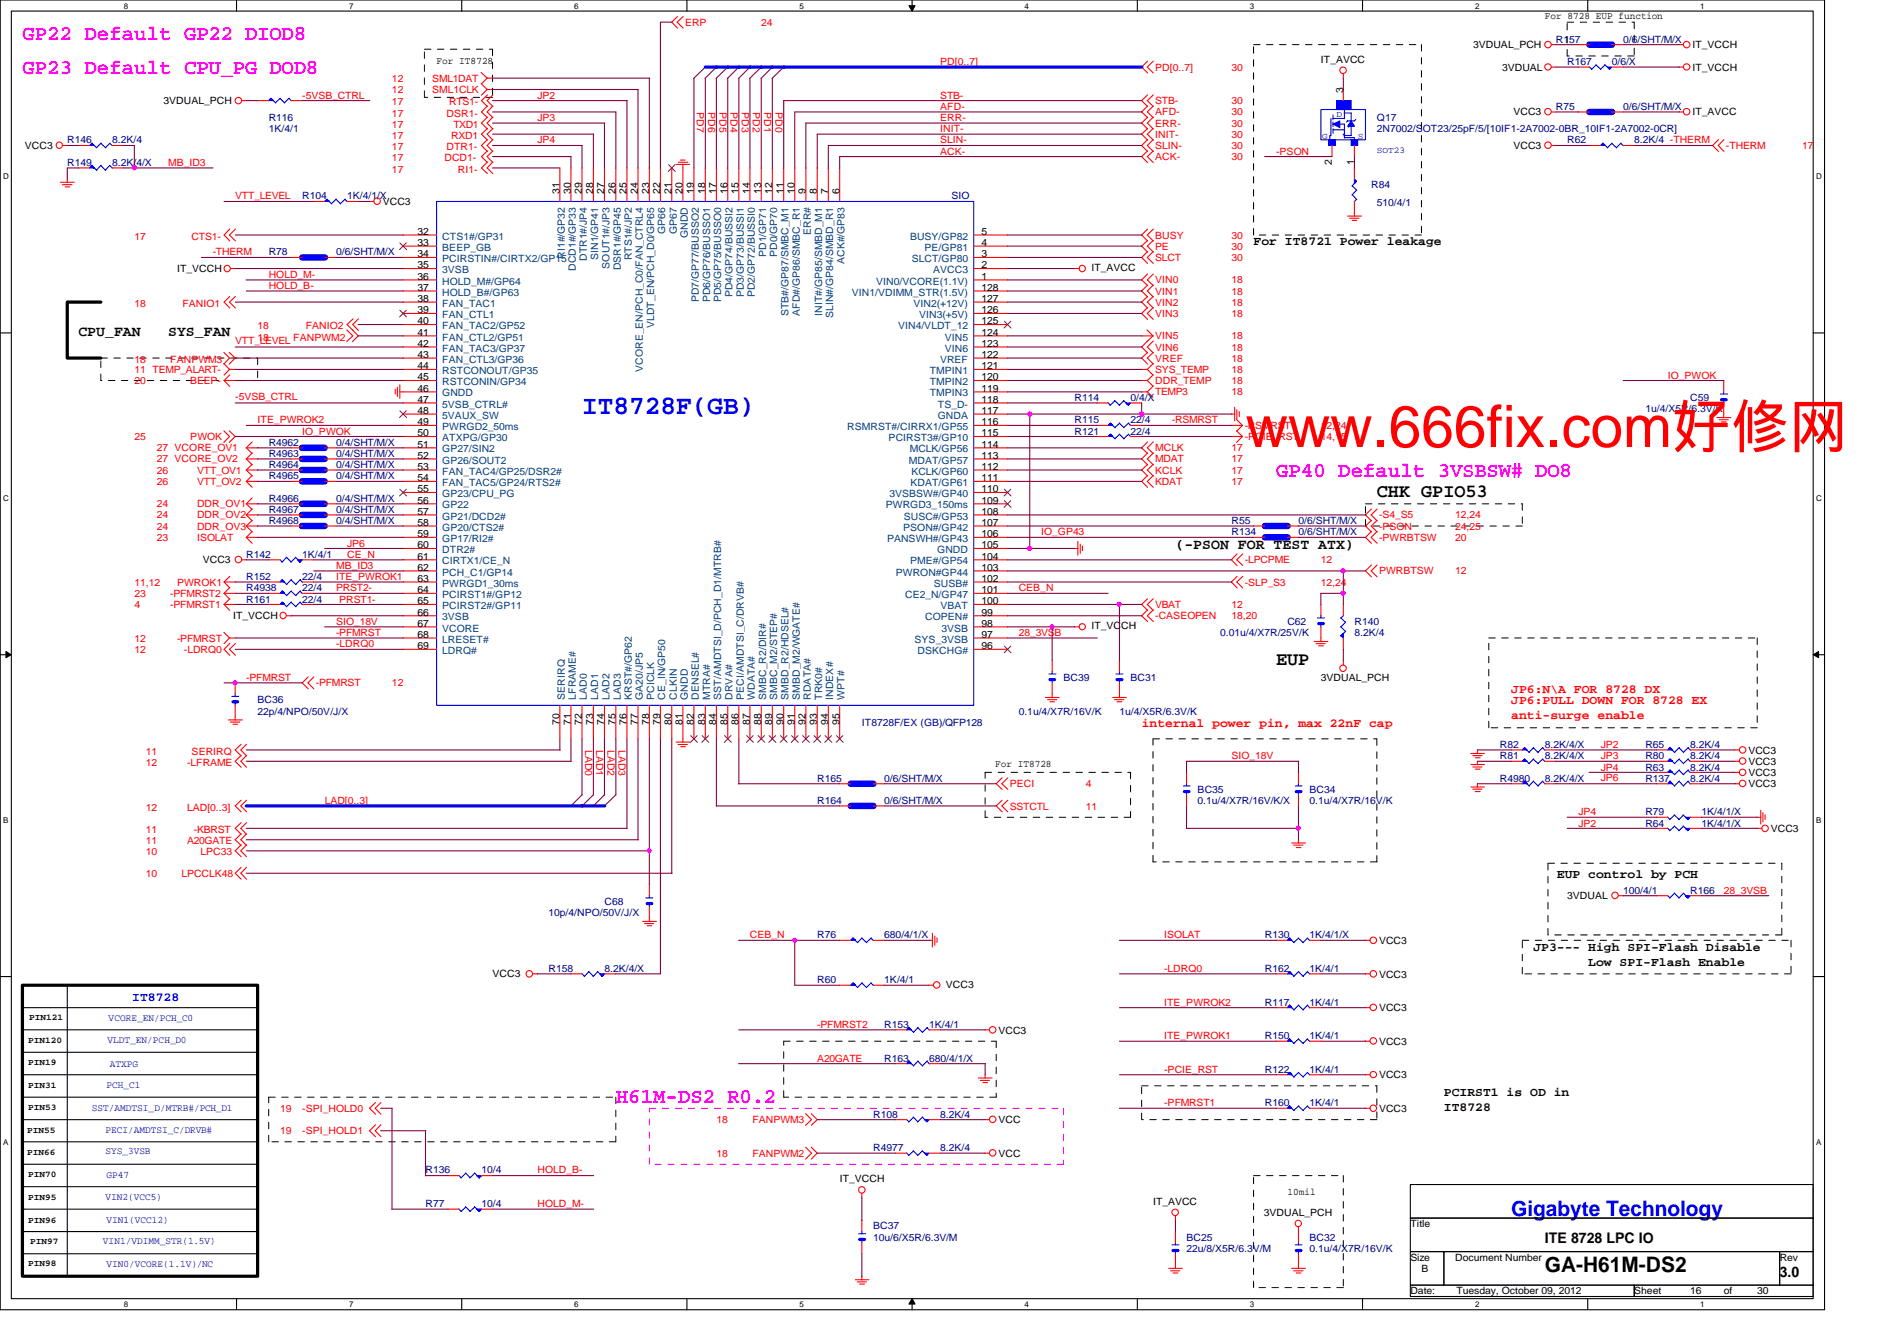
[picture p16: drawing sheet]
<svg xmlns="http://www.w3.org/2000/svg" width="297mm" height="210mm" viewBox="0 0 297 210" stroke-linecap="round" stroke-linejoin="round" font-family="sans-serif">
<defs><g id="words">
<text font-size="9.2" fill="#f00" x="195" y="70">www.666fix.com好修网</text>
<text font-size="4.2" fill="#00f" x="91.1" y="64.9">IT8728F(GB)</text>
<g font-size="3.3" fill="#f0f">
<text x="3.5" y="11.5">GP23 Default CPU_PG DOD8</text>
<text x="3.5" y="6.2">GP22 Default GP22 DIOD8</text>
<text x="199.8" y="74.6">GP40 Default 3VSBSW# DO8</text>
<text x="96.4" y="172.7">H61M-DS2 R0.2</text>
</g>
<text font-size="3.3" fill="#00f" x="236.6" y="190.3">Gigabyte Technology</text>
<text font-size="3.3" x="241.9" y="199.1">GA-H61M-DS2</text>
<g font-size="3">
<text x="215.6" y="77.8">CHK GPIO53</text>
<text x="199.8" y="104.1">EUP</text>
</g>
<g font-size="2.3">
<text x="12.3" y="52.7">CPU_FAN</text>
<text x="26.3" y="52.7">SYS_FAN</text>
<text x="184.1" y="86">(-PSON FOR TEST ATX)</text>
<text x="241.9" y="194.5">ITE 8728 LPC IO</text>
<text x="278.7" y="199.8">3.0</text>
</g>
<g font-size="1.9">
<text x="196.3" y="38.4">For IT8721 Power leakage</text>
<text x="243.8" y="137.4">EUP control by PCH</text>
<text x="240.1" y="148.8">JP3--- High SPI-Flash Disable</text>
<text x="248.7" y="151.2">Low SPI-Flash Enable</text>
<text x="226.1" y="171.6">PCIRST1 is OD in</text>
<text x="226.1" y="173.9">IT8728</text>
</g>
<g font-size="1.9" fill="#f00">
<text x="178.8" y="113.7">internal power pin, max 22nF cap</text>
<text x="236.6" y="108.5">JP6:N\A FOR 8728 DX</text>
<text x="236.6" y="110.2">JP6:PULL DOWN FOR 8728 EX</text>
<text x="236.6" y="112.6">anti-surge enable</text>
</g>
<text font-size="1.9" fill="#00f" x="20.7" y="156.7">IT8728</text>
<g font-size="1.6" fill="#f00">
<text x="107.3" y="4.1">ERP</text>
<text x="119.2" y="4.1">24</text>
<text x="147.2" y="10.2">PD[0..7]</text>
<text x="180.9" y="11">PD[0..7]</text>
<text x="192.8" y="11">30</text>
<text x="47.3" y="15.5">-5VSB_CTRL</text>
<text x="61.4" y="16.5">17</text>
<text x="61.4" y="12.8">12</text>
<text x="61.4" y="14.6">12</text>
<text x="67.7" y="12.8">SML1DAT</text>
<text x="67.7" y="14.6">SML1CLK</text>
<text x="70.3" y="16.5">RTS1-</text>
<text x="84.2" y="15.5">JP2</text>
<text x="109.1" y="17.5" transform="rotate(90 109.1 17.5)">PD7</text>
<text x="110.9" y="17.5" transform="rotate(90 110.9 17.5)">PD6</text>
<text x="112.6" y="17.5" transform="rotate(90 112.6 17.5)">PD5</text>
<text x="114.4" y="17.5" transform="rotate(90 114.4 17.5)">PD4</text>
<text x="116.2" y="17.5" transform="rotate(90 116.2 17.5)">PD3</text>
<text x="117.9" y="17.5" transform="rotate(90 117.9 17.5)">PD2</text>
<text x="119.6" y="17.5" transform="rotate(90 119.6 17.5)">PD1</text>
<text x="121.4" y="17.5" transform="rotate(90 121.4 17.5)">PD0</text>
<text x="147.2" y="17.2">AFD-</text>
<text x="147.2" y="15.5">STB-</text>
<text x="180.9" y="16.3">STB-</text>
<text x="192.8" y="16.3">30</text>
<text x="61.4" y="21.8">17</text>
<text x="61.4" y="20">17</text>
<text x="61.4" y="18.2">17</text>
<text x="61.4" y="23.5">17</text>
<text x="69.9" y="18.2">DSR1-</text>
<text x="69.9" y="23.5">DTR1-</text>
<text x="70.7" y="21.8">RXD1</text>
<text x="71" y="20">TXD1</text>
<text x="84.2" y="22.4">JP4</text>
<text x="84.2" y="19">JP3</text>
<text x="147.2" y="22.4">SLIN-</text>
<text x="147.2" y="20.7">INIT-</text>
<text x="147.2" y="19">ERR-</text>
<text x="180.9" y="23.3">SLIN-</text>
<text x="180.9" y="18.1">AFD-</text>
<text x="180.9" y="19.8">ERR-</text>
<text x="180.9" y="21.6">INIT-</text>
<text x="192.8" y="18.1">30</text>
<text x="192.8" y="19.8">30</text>
<text x="192.8" y="23.3">30</text>
<text x="192.8" y="21.6">30</text>
<text x="270.3" y="23.3">-THERM</text>
<text x="282.2" y="23.3">17</text>
<text x="26.3" y="26">MB_ID3</text>
<text x="61.4" y="27">17</text>
<text x="61.4" y="25.3">17</text>
<text x="69.6" y="25.3">DCD1-</text>
<text x="71.7" y="27">RI1-</text>
<text x="147.2" y="24.2">ACK-</text>
<text x="180.9" y="25.1">ACK-</text>
<text x="192.8" y="25.1">30</text>
<text x="199.8" y="24.2">-PSON</text>
<text x="36.8" y="31.2">VTT_LEVEL</text>
<text x="21" y="37.5">17</text>
<text x="30" y="37.5">CTS1-</text>
<text x="33.3" y="40">-THERM</text>
<text x="180.9" y="40.9">SLCT</text>
<text x="180.9" y="37.3">BUSY</text>
<text x="180.9" y="39.1">PE</text>
<text x="192.8" y="40.9">30</text>
<text x="192.8" y="37.3">30</text>
<text x="192.8" y="39.1">30</text>
<text x="42.1" y="45.3">HOLD_B-</text>
<text x="42.1" y="43.5">HOLD_M-</text>
<text x="180.9" y="44.4">VIN0</text>
<text x="180.9" y="46.1">VIN1</text>
<text x="180.9" y="47.9">VIN2</text>
<text x="192.8" y="44.4">18</text>
<text x="192.8" y="46.1">18</text>
<text x="192.8" y="47.9">18</text>
<text x="21" y="48">18</text>
<text x="28.6" y="48">FANIO1</text>
<text x="36.8" y="53.8">VTT_LEVEL</text>
<text x="40.3" y="53.3">18</text>
<text x="40.3" y="51.6">18</text>
<text x="45.9" y="53.3">FANPWM2</text>
<text x="47.9" y="51.6">FANIO2</text>
<text x="180.9" y="53.1">VIN5</text>
<text x="180.9" y="49.6">VIN3</text>
<text x="192.8" y="53.1">18</text>
<text x="192.8" y="49.6">18</text>
<text x="21" y="56.8">18</text>
<text x="21" y="58.4">11 TEMP_ALART-</text>
<text x="26.7" y="56.8">FANPWM3</text>
<text x="180.9" y="56.6">VREF</text>
<text x="180.9" y="54.9">VIN6</text>
<text x="180.9" y="58.4">SYS_TEMP</text>
<text x="192.8" y="58.4">18</text>
<text x="192.8" y="56.6">18</text>
<text x="192.8" y="54.9">18</text>
<text x="261.2" y="59.3">IO_PWOK</text>
<text x="21" y="60.2">20</text>
<text x="29.8" y="60.2">BEEP-</text>
<text x="36.8" y="62.6">-5VSB_CTRL</text>
<text x="180.9" y="60.2">DDR_TEMP</text>
<text x="180.9" y="61.9">TEMP3</text>
<text x="192.8" y="60.2">18</text>
<text x="192.8" y="61.9">18</text>
<text x="21" y="68.9">25</text>
<text x="24.5" y="70.7">27 VCORE_OV1</text>
<text x="29.8" y="68.9">PWOK</text>
<text x="40.3" y="66.3">ITE_PWROK2</text>
<text x="47.3" y="68">IO_PWOK</text>
<text x="180.9" y="70.7">MCLK</text>
<text x="183.5" y="66.3">-RSMRST</text>
<text x="192.8" y="70.7">17</text>
<text x="194.9" y="67.1">-RSMRST</text>
<text x="194.9" y="68.9">-PCIE_RST</text>
<text x="206.8" y="67.1">12,24</text>
<text x="206.8" y="68.9">14,15</text>
<text x="24.5" y="74.2">26</text>
<text x="24.5" y="75.9">26</text>
<text x="24.5" y="72.4">27 VCORE_OV2</text>
<text x="30.9" y="74.2">VTT_OV1</text>
<text x="30.9" y="75.9">VTT_OV2</text>
<text x="180.9" y="75.9">KDAT</text>
<text x="180.9" y="74.2">KCLK</text>
<text x="180.9" y="72.4">MDAT</text>
<text x="192.8" y="74.2">17</text>
<text x="192.8" y="75.9">17</text>
<text x="192.8" y="72.4">17</text>
<text x="24.5" y="81.2">24</text>
<text x="24.5" y="82.9">24</text>
<text x="24.5" y="79.4">24</text>
<text x="30.9" y="81.2">DDR_OV2</text>
<text x="30.9" y="82.9">DDR_OV3</text>
<text x="30.9" y="79.4">DDR_OV1</text>
<text x="163" y="83.8">IO_GP43</text>
<text x="215.9" y="82.9">-PSON</text>
<text x="215.9" y="81.2">-S4_S5</text>
<text x="227.9" y="81.2">12,24</text>
<text x="227.9" y="82.9">24,25</text>
<text x="24.5" y="84.7">23</text>
<text x="30.9" y="84.7">ISOLAT</text>
<text x="52.6" y="89.1">MB_ID3</text>
<text x="54.4" y="85.6">JP6</text>
<text x="54.4" y="87.3">CE_N</text>
<text x="194.9" y="88.2">-LPCPME</text>
<text x="206.8" y="88.2">12</text>
<text x="215.9" y="89.9">PWRBTSW</text>
<text x="215.9" y="84.7">-PWRBTSW</text>
<text x="227.9" y="84.7">20</text>
<text x="227.9" y="89.9">12</text>
<text x="21" y="91.7">11,12</text>
<text x="21" y="95.2">4</text>
<text x="21" y="93.4">23</text>
<text x="26.7" y="95.2">-PFMRST1</text>
<text x="26.7" y="93.4">-PFMRST2</text>
<text x="27.7" y="91.7">PWROK1</text>
<text x="52.6" y="90.8">ITE_PWROK1</text>
<text x="52.6" y="92.5">PRST2-</text>
<text x="53.1" y="94.3">PRST1-</text>
<text x="159.5" y="92.5">CEB_N</text>
<text x="180.9" y="95.2">VBAT</text>
<text x="192.8" y="95.2">12</text>
<text x="194.9" y="91.7">-SLP_S3</text>
<text x="206.8" y="91.7">12,24</text>
<text x="21" y="100.5">12</text>
<text x="27.7" y="100.5">-PFMRST</text>
<text x="52.6" y="99.6">-PFMRST</text>
<text x="52.6" y="101.3">-LDRQ0</text>
<text x="52.6" y="97.8">SIO_18V</text>
<text x="159.5" y="99.6">28_3VSB</text>
<text x="180.9" y="96.9">-CASEOPEN</text>
<text x="192.8" y="96.9">18,20</text>
<text x="21" y="102.2">12</text>
<text x="28.8" y="102.2">-LDRQ0</text>
<text x="38.6" y="106.6">-PFMRST</text>
<text x="49.4" y="107.4">-PFMRST</text>
<text x="61.4" y="107.4">12</text>
<text x="22.8" y="118.2">11</text>
<text x="22.8" y="119.9">12</text>
<text x="29.3" y="119.9">-LFRAME</text>
<text x="30" y="118.2">SERIRQ</text>
<text x="91.6" y="117.4" transform="rotate(90 91.6 117.4)">LAD0</text>
<text x="93.3" y="117.4" transform="rotate(90 93.3 117.4)">LAD1</text>
<text x="95.1" y="117.4" transform="rotate(90 95.1 117.4)">LAD2</text>
<text x="96.9" y="117.4" transform="rotate(90 96.9 117.4)">LAD3</text>
<text x="192.8" y="118.8">SIO_18V</text>
<text x="250.7" y="118.8">JP3</text>
<text x="250.7" y="117.1">JP2</text>
<text x="50.8" y="125.9">LAD[0..3]</text>
<text x="158.1" y="123.2">PECI</text>
<text x="170" y="123.2">4</text>
<text x="250.7" y="120.6">JP4</text>
<text x="250.7" y="122.2">JP6</text>
<text x="22.8" y="126.9">12</text>
<text x="22.8" y="130.4">11</text>
<text x="29.3" y="126.9">LAD[0..3]</text>
<text x="30.3" y="130.4">-KBRST</text>
<text x="158.1" y="126.7">SSTCTL</text>
<text x="170" y="126.7">11</text>
<text x="247.1" y="127.6">JP4</text>
<text x="247.1" y="129.4">JP2</text>
<text x="22.8" y="133.9">10</text>
<text x="22.8" y="137.2">10</text>
<text x="22.8" y="132.2">11</text>
<text x="28.4" y="137.2">LPCCLK48</text>
<text x="29.3" y="132.2">A20GATE</text>
<text x="31.4" y="133.9">LPC33</text>
<text x="269.9" y="139.9">28_3VSB</text>
<text x="117.4" y="146.9">CEB_N</text>
<text x="182.3" y="146.9">ISOLAT</text>
<text x="182.3" y="152.1">-LDRQ0</text>
<text x="128" y="160.9">-PFMRST2</text>
<text x="182.3" y="157.4">ITE_PWROK2</text>
<text x="128" y="166.2">A20GATE</text>
<text x="182.3" y="162.6">ITE_PWROK1</text>
<text x="182.3" y="167.9">-PCIE_RST</text>
<text x="182.3" y="173.2">-PFMRST1</text>
<text x="43.9" y="174.1">19</text>
<text x="43.9" y="177.5">19</text>
<text x="47.3" y="174.1">-SPI_HOLD0</text>
<text x="47.3" y="177.5">-SPI_HOLD1</text>
<text x="112.2" y="175.8">18</text>
<text x="117.8" y="175.8">FANPWM3</text>
<text x="84.2" y="183.7">HOLD_B-</text>
<text x="112.2" y="181.1">18</text>
<text x="117.8" y="181.1">FANPWM2</text>
<text x="84.2" y="188.9">HOLD_M-</text>
</g>
<g font-size="1.6">
<text x="241.9" y="3">For 8728 EUP function</text>
<text x="68.4" y="10">For IT8728</text>
<text x="206.8" y="9.8">IT_AVCC</text>
<text x="230.7" y="7.6">3VDUAL_PCH</text>
<text x="235.2" y="11">3VDUAL</text>
<text x="265" y="7.6">IT_VCCH</text>
<text x="265" y="11">IT_VCCH</text>
<text x="25.6" y="16.3">3VDUAL_PCH</text>
<text x="210.3" y="14.5" transform="rotate(-90 210.3 14.5)">3</text>
<text x="3.9" y="23.3">VCC3</text>
<text x="237" y="23.3">VCC3</text>
<text x="237" y="18.1">VCC3</text>
<text x="265" y="18.1">IT_AVCC</text>
<text x="208.5" y="25.9" transform="rotate(-90 208.5 25.9)">2</text>
<text x="212" y="25.9" transform="rotate(-90 212 25.9)">1</text>
<text x="59.9" y="32.1">VCC3</text>
<text x="87.6" y="30.3" transform="rotate(-90 87.6 30.3)">31</text>
<text x="89.4" y="30.3" transform="rotate(-90 89.4 30.3)">30</text>
<text x="91.1" y="30.3" transform="rotate(-90 91.1 30.3)">29</text>
<text x="92.9" y="30.3" transform="rotate(-90 92.9 30.3)">28</text>
<text x="94.6" y="30.3" transform="rotate(-90 94.6 30.3)">27</text>
<text x="96.4" y="30.3" transform="rotate(-90 96.4 30.3)">26</text>
<text x="98.1" y="30.3" transform="rotate(-90 98.1 30.3)">25</text>
<text x="99.9" y="30.3" transform="rotate(-90 99.9 30.3)">24</text>
<text x="101.6" y="30.3" transform="rotate(-90 101.6 30.3)">23</text>
<text x="103.4" y="30.3" transform="rotate(-90 103.4 30.3)">22</text>
<text x="105.2" y="30.3" transform="rotate(-90 105.2 30.3)">21</text>
<text x="106.9" y="30.3" transform="rotate(-90 106.9 30.3)">20</text>
<text x="108.6" y="30.3" transform="rotate(-90 108.6 30.3)">19</text>
<text x="110.4" y="30.3" transform="rotate(-90 110.4 30.3)">18</text>
<text x="112.1" y="30.3" transform="rotate(-90 112.1 30.3)">17</text>
<text x="113.9" y="30.3" transform="rotate(-90 113.9 30.3)">16</text>
<text x="115.7" y="30.3" transform="rotate(-90 115.7 30.3)">15</text>
<text x="117.4" y="30.3" transform="rotate(-90 117.4 30.3)">14</text>
<text x="119.2" y="30.3" transform="rotate(-90 119.2 30.3)">13</text>
<text x="120.9" y="30.3" transform="rotate(-90 120.9 30.3)">12</text>
<text x="122.7" y="30.3" transform="rotate(-90 122.7 30.3)">11</text>
<text x="124.4" y="30.3" transform="rotate(-90 124.4 30.3)">10</text>
<text x="126.2" y="30.3" transform="rotate(-90 126.2 30.3)">9</text>
<text x="127.9" y="30.3" transform="rotate(-90 127.9 30.3)">8</text>
<text x="129.7" y="30.3" transform="rotate(-90 129.7 30.3)">7</text>
<text x="131.4" y="30.3" transform="rotate(-90 131.4 30.3)">6</text>
<text x="65.4" y="42">35</text>
<text x="65.4" y="40.3">34</text>
<text x="65.4" y="38.5">33</text>
<text x="65.4" y="36.7">32</text>
<text x="153.7" y="42">2</text>
<text x="153.7" y="40.3">3</text>
<text x="153.7" y="38.5">4</text>
<text x="153.7" y="36.7">5</text>
<text x="27.7" y="42.6">IT_VCCH</text>
<text x="65.4" y="47.2">38</text>
<text x="65.4" y="45.5">37</text>
<text x="65.4" y="43.8">36</text>
<text x="153.7" y="47.2">127</text>
<text x="153.7" y="45.5">128</text>
<text x="153.7" y="43.8">1</text>
<text x="170.9" y="42.4">IT_AVCC</text>
<text x="65.4" y="52.5">41</text>
<text x="65.4" y="49">39</text>
<text x="65.4" y="50.8">40</text>
<text x="153.7" y="52.5">124</text>
<text x="153.7" y="50.8">125</text>
<text x="153.7" y="49">126</text>
<text x="65.4" y="54.3">42</text>
<text x="65.4" y="56">43</text>
<text x="65.4" y="57.8">44</text>
<text x="65.4" y="59.5">45</text>
<text x="153.7" y="59.5">120</text>
<text x="153.7" y="57.8">121</text>
<text x="153.7" y="56">122</text>
<text x="153.7" y="54.3">123</text>
<text x="65.4" y="61.3">46</text>
<text x="65.4" y="63">47</text>
<text x="65.4" y="64.8">48</text>
<text x="153.7" y="64.8">117</text>
<text x="153.7" y="63">118</text>
<text x="153.7" y="61.3">119</text>
<text x="65.4" y="66.5">49</text>
<text x="65.4" y="68.3">50</text>
<text x="65.4" y="70.1">51</text>
<text x="65.4" y="71.8">52</text>
<text x="153.7" y="71.8">113</text>
<text x="153.7" y="70.1">114</text>
<text x="153.7" y="68.3">115</text>
<text x="153.7" y="66.5">116</text>
<text x="65.4" y="73.5">53</text>
<text x="65.4" y="75.3">54</text>
<text x="65.4" y="77">55</text>
<text x="153.7" y="77">110</text>
<text x="153.7" y="75.3">111</text>
<text x="153.7" y="73.5">112</text>
<text x="65.4" y="78.8">56</text>
<text x="65.4" y="80.6">57</text>
<text x="65.4" y="82.3">58</text>
<text x="153.7" y="82.3">107</text>
<text x="153.7" y="80.6">108</text>
<text x="153.7" y="78.8">109</text>
<text x="31.7" y="88.2">VCC3</text>
<text x="65.4" y="87.6">61</text>
<text x="65.4" y="84.1">59</text>
<text x="65.4" y="85.8">60</text>
<text x="65.4" y="89.3">62</text>
<text x="153.7" y="89.3">103</text>
<text x="153.7" y="87.6">104</text>
<text x="153.7" y="85.8">105</text>
<text x="153.7" y="84.1">106</text>
<text x="65.4" y="91.1">63</text>
<text x="65.4" y="92.8">64</text>
<text x="65.4" y="94.6">65</text>
<text x="153.7" y="94.6">100</text>
<text x="153.7" y="92.8">101</text>
<text x="153.7" y="91.1">102</text>
<text x="36.5" y="96.9">IT_VCCH</text>
<text x="65.4" y="101.6">69</text>
<text x="65.4" y="99.8">68</text>
<text x="65.4" y="98.1">67</text>
<text x="65.4" y="96.4">66</text>
<text x="153.7" y="101.6">96</text>
<text x="153.7" y="99.8">97</text>
<text x="153.7" y="98.1">98</text>
<text x="153.7" y="96.4">99</text>
<text x="170.9" y="98.5">IT_VCCH</text>
<text x="206.8" y="106.6">3VDUAL_PCH</text>
<text x="87.6" y="113.5" transform="rotate(-90 87.6 113.5)">70</text>
<text x="89.4" y="113.5" transform="rotate(-90 89.4 113.5)">71</text>
<text x="91.1" y="113.5" transform="rotate(-90 91.1 113.5)">72</text>
<text x="92.9" y="113.5" transform="rotate(-90 92.9 113.5)">73</text>
<text x="94.6" y="113.5" transform="rotate(-90 94.6 113.5)">74</text>
<text x="96.4" y="113.5" transform="rotate(-90 96.4 113.5)">75</text>
<text x="98.1" y="113.5" transform="rotate(-90 98.1 113.5)">76</text>
<text x="99.9" y="113.5" transform="rotate(-90 99.9 113.5)">77</text>
<text x="101.6" y="113.5" transform="rotate(-90 101.6 113.5)">78</text>
<text x="103.4" y="113.5" transform="rotate(-90 103.4 113.5)">79</text>
<text x="105.2" y="113.5" transform="rotate(-90 105.2 113.5)">80</text>
<text x="106.9" y="113.5" transform="rotate(-90 106.9 113.5)">81</text>
<text x="108.6" y="113.5" transform="rotate(-90 108.6 113.5)">82</text>
<text x="110.4" y="113.5" transform="rotate(-90 110.4 113.5)">83</text>
<text x="112.1" y="113.5" transform="rotate(-90 112.1 113.5)">84</text>
<text x="113.9" y="113.5" transform="rotate(-90 113.9 113.5)">85</text>
<text x="115.7" y="113.5" transform="rotate(-90 115.7 113.5)">86</text>
<text x="117.4" y="113.5" transform="rotate(-90 117.4 113.5)">87</text>
<text x="119.2" y="113.5" transform="rotate(-90 119.2 113.5)">88</text>
<text x="120.9" y="113.5" transform="rotate(-90 120.9 113.5)">89</text>
<text x="122.7" y="113.5" transform="rotate(-90 122.7 113.5)">90</text>
<text x="124.4" y="113.5" transform="rotate(-90 124.4 113.5)">91</text>
<text x="126.2" y="113.5" transform="rotate(-90 126.2 113.5)">92</text>
<text x="127.9" y="113.5" transform="rotate(-90 127.9 113.5)">93</text>
<text x="129.7" y="113.5" transform="rotate(-90 129.7 113.5)">94</text>
<text x="131.4" y="113.5" transform="rotate(-90 131.4 113.5)">95</text>
<text x="273.8" y="119.7">VCC3</text>
<text x="273.8" y="118">VCC3</text>
<text x="155.8" y="120.1">For IT8728</text>
<text x="273.8" y="123.2">VCC3</text>
<text x="273.8" y="121.5">VCC3</text>
<text x="277.3" y="130.3">VCC3</text>
<text x="245.4" y="140.8">3VDUAL</text>
<text x="215.9" y="147.8">VCC3</text>
<text x="77.1" y="152.9">VCC3</text>
<text x="148.1" y="154.6">VCC3</text>
<text x="215.9" y="153">VCC3</text>
<text x="156.3" y="161.8">VCC3</text>
<text x="215.9" y="158.3">VCC3</text>
<text x="215.9" y="163.5">VCC3</text>
<text x="215.9" y="168.8">VCC3</text>
<text x="156.3" y="175.8">VCC</text>
<text x="215.9" y="174.1">VCC3</text>
<text x="131.5" y="185.1">IT_VCCH</text>
<text x="156.3" y="181.1">VCC</text>
<text x="180.5" y="188.6">IT_AVCC</text>
<text x="197.9" y="190.4">3VDUAL_PCH</text>
<text x="201.6" y="187">10mil</text>
<text x="220.8" y="192.1">Title</text>
<text x="220.8" y="197.4">Size</text>
<text x="227.9" y="197.4">Document Number</text>
<text x="278.7" y="197.4">Rev</text>
<text x="220.8" y="202.6">Date:</text>
<text x="222.6" y="199.1">B</text>
<text x="228" y="202.6">Tuesday, October 09, 2012</text>
<text x="255.9" y="202.6">Sheet</text>
<text x="264.7" y="202.6">16</text>
<text x="269.9" y="202.6">of</text>
<text x="275.2" y="202.6">30</text>
</g>
<g font-size="1.6" fill="#000080">
<text x="243.6" y="6.7">R157</text>
<text x="245.4" y="10.2">R167</text>
<text x="252.4" y="10.2">0/6/X</text>
<text x="254.2" y="6.7">0/6/SHT/M/X</text>
<text x="243.6" y="17.2">R75</text>
<text x="254.2" y="17.2">0/6/SHT/M/X</text>
<text x="10.5" y="22.4">R146</text>
<text x="17.6" y="22.4">8.2K/4</text>
<text x="42.1" y="19">R116</text>
<text x="42.1" y="20.7">1K/4/1</text>
<text x="215.6" y="19">Q17</text>
<text x="215.6" y="20.7">2N7002/SOT23/25pF/5/[10IF1-2A7002-0BR_10IF1-2A7002-0CR]</text>
<text x="245.4" y="22.4">R62</text>
<text x="255.9" y="22.4">8.2K/4 -THERM</text>
<text x="10.5" y="26">R149</text>
<text x="17.6" y="26">8.2K/4/X</text>
<text x="214.7" y="29.5">R84</text>
<text x="47.3" y="31.2">R104</text>
<text x="54.4" y="31.2">1K/4/1/X</text>
<text x="149" y="31.2">SIO</text>
<text x="215.6" y="32.3">510/4/1</text>
<text x="42.1" y="40">R78</text>
<text x="52.6" y="40">0/6/SHT/M/X</text>
<text x="168.3" y="62.8">R114</text>
<text x="177" y="62.8">0/4/X</text>
<text x="257.6" y="64.5">1u/4/X5R/6.3V/K</text>
<text x="264.7" y="62.8">C59</text>
<text x="42.1" y="69.8">R4962</text>
<text x="42.1" y="71.5">R4963</text>
<text x="52.6" y="69.8">0/4/SHT/M/X</text>
<text x="52.6" y="71.5">0/4/SHT/M/X</text>
<text x="168.3" y="68">R121</text>
<text x="168.3" y="66.3">R115</text>
<text x="177" y="68">22/4</text>
<text x="177" y="66.3">22/4</text>
<text x="42.1" y="73.3">R4964</text>
<text x="42.1" y="75">R4965</text>
<text x="52.6" y="73.3">0/4/SHT/M/X</text>
<text x="52.6" y="75">0/4/SHT/M/X</text>
<text x="42.1" y="82">R4968</text>
<text x="42.1" y="80.3">R4967</text>
<text x="42.1" y="78.5">R4966</text>
<text x="52.6" y="82">0/4/SHT/M/X</text>
<text x="52.6" y="80.3">0/4/SHT/M/X</text>
<text x="52.6" y="78.5">0/4/SHT/M/X</text>
<text x="192.8" y="83.8">R134</text>
<text x="192.8" y="82">R55</text>
<text x="203.3" y="83.8">0/6/SHT/M/X</text>
<text x="203.3" y="82">0/6/SHT/M/X</text>
<text x="38.6" y="87.3">R142</text>
<text x="47.3" y="87.3">1K/4/1</text>
<text x="38.6" y="92.5">R4938</text>
<text x="38.6" y="90.8">R152</text>
<text x="38.6" y="94.3">R161</text>
<text x="47.3" y="92.5">22/4</text>
<text x="47.3" y="90.8">22/4</text>
<text x="47.3" y="94.3">22/4</text>
<text x="191" y="99.6">0.01u/4/X7R/25V/K</text>
<text x="201.6" y="97.8">C62</text>
<text x="212.1" y="97.8">R140</text>
<text x="212.1" y="99.6">8.2K/4</text>
<text x="166.5" y="106.6">BC39</text>
<text x="177" y="106.6">BC31</text>
<text x="40.3" y="110.1">BC36</text>
<text x="40.3" y="111.8">22p/4/NPO/50V/J/X</text>
<text x="135" y="113.6">IT8728F/EX (GB)/QFP128</text>
<text x="159.5" y="111.8">0.1u/4/X7R/16V/K</text>
<text x="175.3" y="111.8">1u/4/X5R/6.3V/K</text>
<text x="234.9" y="118.8">R81</text>
<text x="234.9" y="117.1">R82</text>
<text x="241.9" y="118.8">8.2K/4/X</text>
<text x="241.9" y="117.1">8.2K/4/X</text>
<text x="257.6" y="117.1">R65</text>
<text x="257.6" y="118.8">R80</text>
<text x="264.7" y="117.1">8.2K/4</text>
<text x="264.7" y="118.8">8.2K/4</text>
<text x="128" y="125.9">R164</text>
<text x="128" y="122.3">R165</text>
<text x="138.5" y="125.9">0/6/SHT/M/X</text>
<text x="138.5" y="122.3">0/6/SHT/M/X</text>
<text x="187.5" y="124.1">BC35</text>
<text x="187.5" y="125.9">0.1u/4/X7R/16V/K/X</text>
<text x="205.1" y="124.1">BC34</text>
<text x="205.1" y="125.9">0.1u/4/X7R/16V/K</text>
<text x="234.9" y="122.3">R4980</text>
<text x="241.9" y="122.3">8.2K/4/X</text>
<text x="257.6" y="122.3">R137</text>
<text x="257.6" y="120.6">R63</text>
<text x="264.7" y="122.3">8.2K/4</text>
<text x="264.7" y="120.6">8.2K/4</text>
<text x="257.6" y="129.4">R64</text>
<text x="257.6" y="127.6">R79</text>
<text x="266.4" y="129.4">1K/4/1/X</text>
<text x="266.4" y="127.6">1K/4/1/X</text>
<text x="85.9" y="143.4">10p/4/NPO/50V/J/X</text>
<text x="94.7" y="141.6">C68</text>
<text x="254.2" y="139.9">100/4/1</text>
<text x="264.7" y="139.9">R166</text>
<text x="128" y="146.9">R76</text>
<text x="138.5" y="146.9">680/4/1/X</text>
<text x="198.1" y="146.9">R130</text>
<text x="205.1" y="146.9">1K/4/1/X</text>
<text x="85.9" y="152.1">R158</text>
<text x="94.7" y="152.1">8.2K/4/X</text>
<text x="128" y="153.9">R60</text>
<text x="138.5" y="153.9">1K/4/1</text>
<text x="198.1" y="152.1">R162</text>
<text x="205.1" y="152.1">1K/4/1</text>
<text x="138.5" y="160.9">R153</text>
<text x="145.5" y="160.9">1K/4/1</text>
<text x="198.1" y="157.4">R117</text>
<text x="205.1" y="157.4">1K/4/1</text>
<text x="138.5" y="166.2">R163</text>
<text x="145.5" y="166.2">680/4/1/X</text>
<text x="198.1" y="162.6">R150</text>
<text x="198.1" y="167.9">R122</text>
<text x="205.1" y="162.6">1K/4/1</text>
<text x="205.1" y="167.9">1K/4/1</text>
<text x="198.1" y="173.2">R160</text>
<text x="205.1" y="173.2">1K/4/1</text>
<text x="136.7" y="174.9">R108</text>
<text x="147.2" y="174.9">8.2K/4</text>
<text x="66.6" y="183.7">R136</text>
<text x="75.4" y="183.7">10/4</text>
<text x="136.7" y="180.2">R4977</text>
<text x="147.2" y="180.2">8.2K/4</text>
<text x="66.6" y="188.9">R77</text>
<text x="75.4" y="188.9">10/4</text>
<text x="136.7" y="192.4">BC37</text>
<text x="136.7" y="194.2">10u/6/X5R/6.3V/M</text>
<text x="185.8" y="194.2">BC25</text>
<text x="185.8" y="196">22u/8/X5R/6.3V/M</text>
<text x="205.1" y="194.2">BC32</text>
<text x="205.1" y="196">0.1u/4/X7R/16V/K</text>
</g>
<g font-size="1.6" fill="#004080">
<text x="69.3" y="41">PCIRSTIN#/CIRTX2/GP15</text>
<text x="69.3" y="39.2">BEEP_GB</text>
<text x="69.3" y="37.5">CTS1#/GP31</text>
<text x="88.4" y="40.5" transform="rotate(-90 88.4 40.5)">RI1#/GP32</text>
<text x="91.9" y="40.9" transform="rotate(-90 91.9 40.9)">DTR1#/JP4</text>
<text x="93.7" y="40.7" transform="rotate(-90 93.7 40.7)">SIN1/GP41</text>
<text x="98.9" y="40.8" transform="rotate(-90 98.9 40.8)">RTS1#/JP2</text>
<text x="104.2" y="36.6" transform="rotate(-90 104.2 36.6)">GP66</text>
<text x="106" y="36.6" transform="rotate(-90 106 36.6)">GP67</text>
<text x="107.7" y="37.3" transform="rotate(-90 107.7 37.3)">GNDD</text>
<text x="120" y="40.2" transform="rotate(-90 120 40.2)">PD1/GP71</text>
<text x="121.7" y="40.2" transform="rotate(-90 121.7 40.2)">PD0/GP70</text>
<text x="127" y="36.8" transform="rotate(-90 127 36.8)">ERR#</text>
<text x="132.2" y="41.3" transform="rotate(-90 132.2 41.3)">ACK#/GP83</text>
<text x="142.5" y="37.5">BUSY/GP82</text>
<text x="142.8" y="41">SLCT/GP80</text>
<text x="144.8" y="39.2">PE/GP81</text>
<text x="69.3" y="42.8">3VSB</text>
<text x="69.3" y="46.3">HOLD_B#/GP63</text>
<text x="69.3" y="44.5">HOLD_M#/GP64</text>
<text x="90.2" y="42.4" transform="rotate(-90 90.2 42.4)">DCD1#/GP33</text>
<text x="95.4" y="42" transform="rotate(-90 95.4 42)">SOUT1#/JP3</text>
<text x="97.2" y="42.3" transform="rotate(-90 97.2 42.3)">DSR1#/GP45</text>
<text x="109.4" y="47.3" transform="rotate(-90 109.4 47.3)">PD7/GP77/BUSSO2</text>
<text x="111.2" y="47.3" transform="rotate(-90 111.2 47.3)">PD6/GP76/BUSSO1</text>
<text x="112.9" y="47.3" transform="rotate(-90 112.9 47.3)">PD5/GP75/BUSSO0</text>
<text x="114.7" y="46.5" transform="rotate(-90 114.7 46.5)">PD4/GP74/BUSSI2</text>
<text x="116.5" y="46.5" transform="rotate(-90 116.5 46.5)">PD3/GP73/BUSSI1</text>
<text x="118.2" y="46.5" transform="rotate(-90 118.2 46.5)">PD2/GP72/BUSSI0</text>
<text x="133.4" y="46.3">VIN1/VDIMM_STR(1.5V)</text>
<text x="137.2" y="44.5">VIN0/VCORE(1.1V)</text>
<text x="146.1" y="42.8">AVCC3</text>
<text x="69.3" y="53.3">FAN_CTL2/GP51</text>
<text x="69.3" y="49.8">FAN_CTL1</text>
<text x="69.3" y="51.5">FAN_TAC2/GP52</text>
<text x="69.3" y="48">FAN_TAC1</text>
<text x="102.4" y="51.3" transform="rotate(-90 102.4 51.3)">VLDT_EN/PCH_D0/GP65</text>
<text x="123.5" y="49.5" transform="rotate(-90 123.5 49.5)">STB#/GP87/SMBC_M1</text>
<text x="125.2" y="49.4" transform="rotate(-90 125.2 49.4)">AFD#/GP86/SMBC_R1</text>
<text x="128.7" y="49.4" transform="rotate(-90 128.7 49.4)">INIT#/GP85/SMBD_M1</text>
<text x="130.5" y="49.7" transform="rotate(-90 130.5 49.7)">SLIN#/GP84/SMBD_R1</text>
<text x="140.6" y="51.5">VIN4/VLDT_12</text>
<text x="143" y="48">VIN2(+12V)</text>
<text x="143.9" y="49.8">VIN3(+5V)</text>
<text x="148" y="53.3">VIN5</text>
<text x="69.3" y="55">FAN_TAC3/GP37</text>
<text x="69.3" y="56.8">FAN_CTL3/GP36</text>
<text x="69.3" y="58.5">RSTCONOUT/GP35</text>
<text x="100.7" y="58.2" transform="rotate(-90 100.7 58.2)">VCORE_EN/PCH_C0/FAN_CTRL4</text>
<text x="145.6" y="58.5">TMPIN1</text>
<text x="147.2" y="56.8">VREF</text>
<text x="148" y="55">VIN6</text>
<text x="69.3" y="60.3">RSTCONIN/GP34</text>
<text x="69.3" y="62.1">GNDD</text>
<text x="69.3" y="63.8">5VSB_CTRL#</text>
<text x="69.3" y="65.5">5VAUX_SW</text>
<text x="145.6" y="62.1">TMPIN3</text>
<text x="145.6" y="60.3">TMPIN2</text>
<text x="146.9" y="65.5">GNDA</text>
<text x="146.9" y="63.8">TS_D-</text>
<text x="69.3" y="67.3">PWRGD2_50ms</text>
<text x="69.3" y="69">ATXPG/GP30</text>
<text x="69.3" y="70.8">GP27/SIN2</text>
<text x="132.7" y="67.3">RSMRST#/CIRRX1/GP55</text>
<text x="139.1" y="69">PCIRST3#/GP10</text>
<text x="142.4" y="70.8">MCLK/GP56</text>
<text x="69.3" y="72.6">GP26/SOUT2</text>
<text x="69.3" y="74.3">FAN_TAC4/GP25/DSR2#</text>
<text x="69.3" y="76.1">FAN_TAC5/GP24/RTS2#</text>
<text x="69.3" y="77.8">GP23/CPU_PG</text>
<text x="139.3" y="77.8">3VSBSW#/GP40</text>
<text x="142.3" y="72.6">MDAT/GP57</text>
<text x="142.6" y="76.1">KDAT/GP61</text>
<text x="142.7" y="74.3">KCLK/GP60</text>
<text x="69.3" y="79.6">GP22</text>
<text x="69.3" y="81.3">GP21/DCD2#</text>
<text x="69.3" y="83.1">GP20/CTS2#</text>
<text x="138.7" y="79.6">PWRGD3_150ms</text>
<text x="141.4" y="83.1">PSON#/GP42</text>
<text x="141.5" y="81.3">SUSC#/GP53</text>
<text x="69.3" y="88.3">CIRTX1/CE_N</text>
<text x="69.3" y="84.8">GP17/RI2#</text>
<text x="69.3" y="86.6">DTR2#</text>
<text x="138.9" y="84.8">PANSWH#/GP43</text>
<text x="142.5" y="88.3">PME#/GP54</text>
<text x="146.8" y="86.6">GNDD</text>
<text x="69.3" y="90.1">PCH_C1/GP14</text>
<text x="69.3" y="91.8">PWRGD1_30ms</text>
<text x="69.3" y="93.6">PCIRST1#/GP12</text>
<text x="69.3" y="95.3">PCIRST2#/GP11</text>
<text x="140.3" y="90.1">PWRON#GP44</text>
<text x="141.7" y="93.6">CE2_N/GP47</text>
<text x="146.2" y="91.8">SUSB#</text>
<text x="147.3" y="95.3">VBAT</text>
<text x="69.3" y="100.6">LRESET#</text>
<text x="69.3" y="98.8">VCORE</text>
<text x="69.3" y="97.1">3VSB</text>
<text x="143.2" y="100.6">SYS_3VSB</text>
<text x="144.9" y="97.1">COPEN#</text>
<text x="147.4" y="98.8">3VSB</text>
<text x="69.3" y="102.4">LDRQ#</text>
<text x="143.7" y="102.4">DSKCHG#</text>
<text x="88.4" y="109.5" transform="rotate(-90 88.4 109.5)">SERIRQ</text>
<text x="90.2" y="109.5" transform="rotate(-90 90.2 109.5)">LFRAME#</text>
<text x="91.9" y="109.5" transform="rotate(-90 91.9 109.5)">LAD0</text>
<text x="93.7" y="109.5" transform="rotate(-90 93.7 109.5)">LAD1</text>
<text x="95.4" y="109.5" transform="rotate(-90 95.4 109.5)">LAD2</text>
<text x="97.2" y="109.5" transform="rotate(-90 97.2 109.5)">LAD3</text>
<text x="98.9" y="109.5" transform="rotate(-90 98.9 109.5)">KRST#/GP62</text>
<text x="100.7" y="109.5" transform="rotate(-90 100.7 109.5)">GA20/JP5</text>
<text x="102.4" y="109.5" transform="rotate(-90 102.4 109.5)">PCICLK</text>
<text x="104.2" y="109.5" transform="rotate(-90 104.2 109.5)">CE_IN/GP50</text>
<text x="106" y="109.5" transform="rotate(-90 106 109.5)">CLKIN</text>
<text x="107.7" y="109.5" transform="rotate(-90 107.7 109.5)">GNDD</text>
<text x="109.4" y="109.5" transform="rotate(-90 109.4 109.5)">DENSEL#</text>
<text x="111.2" y="109.5" transform="rotate(-90 111.2 109.5)">MTRA#</text>
<text x="112.9" y="109.5" transform="rotate(-90 112.9 109.5)">SST/AMDTSI_D/PCH_D1/MTRB#</text>
<text x="114.7" y="109.5" transform="rotate(-90 114.7 109.5)">DRVA#</text>
<text x="116.5" y="109.5" transform="rotate(-90 116.5 109.5)">PECI/AMDTSI_C/DRVB#</text>
<text x="118.2" y="109.5" transform="rotate(-90 118.2 109.5)">WDATA#</text>
<text x="120" y="109.5" transform="rotate(-90 120 109.5)">SMBC_R2/DIR#</text>
<text x="121.7" y="109.5" transform="rotate(-90 121.7 109.5)">SMBC_M2/STEP#</text>
<text x="123.5" y="109.5" transform="rotate(-90 123.5 109.5)">SMBD_R2/HDSEL#</text>
<text x="125.2" y="109.5" transform="rotate(-90 125.2 109.5)">SMBD_M2/WGATE#</text>
<text x="127" y="109.5" transform="rotate(-90 127 109.5)">RDATA#</text>
<text x="128.7" y="109.5" transform="rotate(-90 128.7 109.5)">TRK0#</text>
<text x="130.5" y="109.5" transform="rotate(-90 130.5 109.5)">INDEX#</text>
<text x="132.2" y="109.5" transform="rotate(-90 132.2 109.5)">WPT#</text>
</g>
<g font-size="1.6" fill="#00f">
<text x="17" y="159.8">VCORE_EN/PCH_C0</text>
<text x="16.8" y="163.3">VLDT_EN/PCH_D0</text>
<text x="17.2" y="167">ATXPG</text>
<text x="14.4" y="173.9">SST/AMDTSI_D/MTRB#/PCH_D1</text>
<text x="16.7" y="170.3">PCH_C1</text>
<text x="16.5" y="177.3">PECI/AMDTSI_C/DRVB#</text>
<text x="16.5" y="180.7">SYS_3VSB</text>
<text x="16.7" y="184.4">GP47</text>
<text x="16.5" y="187.9">VIN2(VCC5)</text>
<text x="16.7" y="191.4">VIN1(VCC12)</text>
<text x="16.1" y="194.7">VIN1/VDIMM_STR(1.5V)</text>
<text x="16.7" y="198.4">VIN0/VCORE(1.1V)/NC</text>
</g>
<g font-size="1.4" fill="#00f">
<text x="207" y="21.8">G</text>
<text x="209.3" y="18.3">D</text>
<text x="212.6" y="21.8">S</text>
<text x="215.6" y="23.9">SOT23</text>
</g>
<g font-size="1.4">
<text x="4.6" y="159.7">PIN121</text>
<text x="4.4" y="163.2">PIN120</text>
<text x="4.4" y="166.8">PIN19</text>
<text x="4.4" y="170.3">PIN31</text>
<text x="4.4" y="173.8">PIN53</text>
<text x="4.2" y="177.4">PIN55</text>
<text x="4.2" y="180.8">PIN66</text>
<text x="4.4" y="184.3">PIN70</text>
<text x="4.4" y="187.8">PIN95</text>
<text x="4.4" y="191.5">PIN96</text>
<text x="4.7" y="194.8">PIN97</text>
<text x="4.4" y="198.1">PIN98</text>
</g>
<g font-size="1.3">
<text x="19.4" y="1.4">8</text>
<text x="54.6" y="1.4">7</text>
<text x="89.9" y="1.4">6</text>
<text x="125.2" y="1.4">5</text>
<text x="160.4" y="1.4">4</text>
<text x="195.7" y="1.4">3</text>
<text x="231" y="1.4">2</text>
<text x="266.2" y="1.4">1</text>
<text x=".5" y="28.1">D</text>
<text x="284.4" y="28.1">D</text>
<text x=".5" y="78.4">C</text>
<text x="284.4" y="78.4">C</text>
<text x=".5" y="128.8">B</text>
<text x="284.4" y="128.8">B</text>
<text x=".5" y="179.2">A</text>
<text x="284.4" y="179.2">A</text>
<text x="19.4" y="204.6">8</text>
<text x="54.6" y="204.6">7</text>
<text x="89.9" y="204.6">6</text>
<text x="125.2" y="204.6">5</text>
<text x="160.4" y="204.6">4</text>
<text x="195.7" y="204.6">3</text>
<text x="231" y="204.6">2</text>
<text x="266.2" y="204.6">1</text>
</g>
</g></defs>
<path d="M0 0h285.7v205h-285.7zM1.8 1.7h282.1v201.6h-282.1z" fill="none" stroke="#000" stroke-width=".17"/>
<g fill="#fff">
<path d="M19.4 .2h.7v1.4h-.7z"/>
<path d="M19.4 203.5h.7v1.4h-.7z"/>
</g>
<path d="M37 0v1.7M37 203.3v1.7" fill="none" stroke="#000" stroke-width=".17"/>
<g fill="#fff">
<path d="M54.6 .2h.7v1.4h-.7z"/>
<path d="M54.6 203.5h.7v1.4h-.7z"/>
</g>
<path d="M72.3 0v1.7M72.3 203.3v1.7" fill="none" stroke="#000" stroke-width=".17"/>
<g fill="#fff">
<path d="M89.9 .2h.7v1.4h-.7z"/>
<path d="M89.9 203.5h.7v1.4h-.7z"/>
</g>
<path d="M107.6 0v1.7M107.6 203.3v1.7" fill="none" stroke="#000" stroke-width=".17"/>
<g fill="#fff">
<path d="M125.2 .2h.6v1.4h-.6z"/>
<path d="M125.2 203.5h.6v1.4h-.6z"/>
</g>
<path d="M142.8 0v1.7M142.8 203.3v1.7" fill="none" stroke="#000" stroke-width=".17"/>
<path d="M142.3 .9h1l-.5 .8zM142.8 203.3l.5 .8h-1z" fill="#000"/>
<path d="M142.3 .9h1l-.5 .8zM142.8 203.3l.5 .8h-1z" fill="none" stroke="#000" stroke-width=".16"/>
<g fill="#fff">
<path d="M160.4 .2h.7v1.4h-.7z"/>
<path d="M160.4 203.5h.7v1.4h-.7z"/>
</g>
<path d="M178.1 0v1.7M178.1 203.3v1.7" fill="none" stroke="#000" stroke-width=".17"/>
<g fill="#fff">
<path d="M195.7 .2h.7v1.4h-.7z"/>
<path d="M195.7 203.5h.7v1.4h-.7z"/>
</g>
<path d="M213.3 0v1.7M213.3 203.3v1.7" fill="none" stroke="#000" stroke-width=".17"/>
<g fill="#fff">
<path d="M231 .2h.6v1.4h-.6z"/>
<path d="M231 203.5h.6v1.4h-.6z"/>
</g>
<path d="M248.6 0v1.7M248.6 203.3v1.7" fill="none" stroke="#000" stroke-width=".17"/>
<g fill="#fff">
<path d="M266.2 .2h.7v1.4h-.7z"/>
<path d="M266.2 203.5h.7v1.4h-.7z"/>
<path d="M.5 26.9h.9v1.4h-.9z"/>
<path d="M284.4 26.9h.9v1.4h-.9z"/>
<path d="M.5 77.3h.9v1.4h-.9z"/>
<path d="M284.4 77.3h.9v1.4h-.9z"/>
</g>
<path d="M0 52.1h1.8M283.9 52.1h1.8" fill="none" stroke="#000" stroke-width=".17"/>
<g fill="#fff">
<path d="M.5 127.7h.8v1.4h-.8z"/>
<path d="M284.4 127.7h.8v1.4h-.8z"/>
</g>
<path d="M0 102.5h1.8M283.9 102.5h1.8" fill="none" stroke="#000" stroke-width=".17"/>
<path d="M.9 102l.9 .5-.9 .5zM283.9 102.5l.9-.5v1z" fill="#000"/>
<path d="M.9 102l.9 .5-.9 .5zM283.9 102.5l.9-.5v1z" fill="none" stroke="#000" stroke-width=".16"/>
<g fill="#fff">
<path d="M.5 178h.8v1.4h-.8z"/>
<path d="M284.4 178h.8v1.4h-.8z"/>
</g>
<g fill="none" stroke="#000" stroke-width=".17">
<path d="M0 152.9h1.8M3.5 157.7h36.9M10.5 154.2v45.6M283.9 152.9h1.8M3.5 161.2h36.9M3.5 164.7h36.9M3.5 168.2h36.9M3.5 171.7h36.9M3.5 175.3h36.9M3.5 178.7h36.9M3.5 182.2h36.9M3.5 185.8h36.9"/>
<path d="M3.5 189.3h36.9M3.5 192.8h36.9M3.5 196.2h36.9M220.8 185.4h63.1v5.3h-63.1zM220.8 190.7h63.1v5.2h-63.1zM220.8 195.9h5.3v5.3h-5.3zM226.1 195.9h52.6v5.3h-52.6zM278.7 195.9h5.2v5.3h-5.2zM220.8 201.2h35.1v1.7h-35.1zM255.9 201.2h28v1.7h-28z"/>
</g>
<path d="M15.8 47.3h-5.3v8.7h5.3M3.5 154.2h36.8v45.6h-36.8z" fill="none" stroke="#000" stroke-width=".51"/>
<g fill="none" stroke="#000" stroke-width=".16" stroke-dasharray="1 1 1 1 1 1 1 1">
<path d="M66.5 7.7h10.6M66.5 15.2v-7.5M77.1 7.7v7.5M77.1 15.2h-10.6M196.3 7h26.3M222.6 7v29.8M245.4 3.5h10.5M245.4 8.8v-5.3M255.9 3.5v5.3M255.9 8.8h-10.5M196.3 36.8v-29.8M222.6 36.8h-26.3"/>
<path d="M15.8 56h24.5M15.8 59.6v-3.6M40.3 56v3.6M40.3 59.6h-24.5M213.8 78.9h24.6M238.4 78.9v3.4M213.8 82.3v-3.4M233.1 99.9h42.1M238.4 82.3h-24.6M275.2 99.9v14M180.5 115.7h35.1M215.6 115.7v19.2"/>
<path d="M233.1 113.9v-14M275.2 113.9h-42.1M154.3 120.9h22.7M154.3 127.9v-7M177 120.9v7M177 127.9h-22.7M180.5 134.9v-19.3M215.6 134.9h-35.1M242.4 135.1h36.6M279 135.1v11.2M238.4 147.2h42M238.4 152.4v-5.2"/>
<path d="M242.4 146.3v-11.2M279 146.3h-36.6M280.4 147.2v5.2M280.4 152.4h-42M42.1 171.7h54.3M42.1 178.7v-7M96.4 171.7v7M96.4 178.7h-54.3M122.7 163h33.3M122.7 171.7v-8.7M156 163v8.7M156 171.7h-33.3"/>
<path d="M178.8 170h36.8M178.8 175.3v-5.3M215.6 170v5.3M215.6 175.3h-36.8M196.3 184h14M210.3 184v17.5M196.3 201.5v-17.5M210.3 201.5h-14"/>
</g>
<path d="M101.7 173.5h64.8M166.5 173.5v8.7M101.7 182.2v-8.7M166.5 182.2h-64.8" fill="none" stroke="#f0f" stroke-width=".16" stroke-dasharray="1 1 1 1 1 1 1 1"/>
<g fill="none" stroke="#f00" stroke-width=".17">
<path d="M37.9 15.7h.7M75.3 11.3l1 .9M75.3 13.1l1 .9M76.2 12.2h.9M76.2 14h.9M76.3 18.3l-.9 1 .9 .9M76.3 12.2l-.9 .9M76.3 14l-.9 .9M76.3 16.6l-.9 .9 .9 .9M76.3 14.9l-.9 .8 .9 1M77.2 18.3l-.9 1 .9 .9M77.2 16.6l-.9 .9 .9 .9"/>
<path d="M77.2 14.9l-.9 .8 .9 1M106.1 2.6l-.9 .9 .9 .9M107 2.6l-1 .9 1 .9M179.7 9.6l-.9 .9 .9 .9M179.7 16.6l-.9 .9 .9 .9M179.7 14.9l-.9 .8 .9 1M179.7 18.3l-.9 1 .9 .9M180.6 9.6l-.9 .9 .9 .9M180.6 16.6l-.9 .9 .9 .9M180.6 14.9l-.9 .8 .9 1M180.6 18.3l-.9 1 .9 .9M210.3 11.6v.7"/>
<path d="M242.9 10.5h.8M242.9 7h.8M242.9 17.5h.8M262.9 10.5h.7M262.9 7h.7M262.9 17.5h.7M9.5 28.5h2.1M9.8 28.9h1.5M9.8 22.8h.8M10.2 29.3h.7M10.5 28v.6M36 35.9l-.9 .9 .9 .9"/>
<path d="M36.9 35.9l-1 .9 1 .9M57.8 31.5h.7M63.1 38.5h5.3M63.1 36.8h5.3M76.3 20.1l-.9 .9 .9 .9M76.3 23.6l-.9 .9 .9 .9M76.3 21.8l-.9 1 .9 .9M76.3 25.4l-.9 .9 .9 .9M77.2 20.1l-.9 .9 .9 .9M77.2 23.6l-.9 .9 .9 .9M77.2 21.8l-.9 1 .9 .9M77.2 25.4l-.9 .9 .9 .9"/>
<path d="M87.7 26.3v5.2M89.4 26.3v5.2M91.1 26.3v5.2M92.9 26.3v5.2M94.6 26.3v5.2M96.4 26.3v5.2M98.2 26.3v5.2M99.9 26.3v5.2M101.7 26.3v5.2M103.4 26.3v5.2M105.2 26.3v5.2M105.8 25.7h2.2"/>
<path d="M106.2 25.4h1.5M106.5 25.1h.8M106.9 25.7v5.8M108.7 26.3v5.2M110.4 26.3v5.2M112.2 26.3v5.2M114 26.3v5.2M115.7 26.3v5.2M117.4 26.3v5.2M119.2 26.3v5.2M120.9 26.3v5.2M122.7 26.3v5.2"/>
<path d="M124.5 26.3v5.2M126.2 26.3v5.2M128 26.3v5.2M129.7 26.3v5.2M131.5 26.3v5.2M152.5 38.5h5.3M152.5 36.8h5.3M179.7 39.4l-.9 .9 .9 .9M179.7 35.9l-.9 .9 .9 .9M179.7 37.6l-.9 .9 .9 1M179.7 23.6l-.9 .9 .9 .9M179.7 21.8l-.9 1 .9 .9"/>
<path d="M179.7 20.1l-.9 .9 .9 .9M180.6 39.4l-.9 .9 .9 .9M180.6 35.9l-.9 .9 .9 .9M180.6 37.6l-.9 .9 .9 1M180.6 23.6l-.9 .9 .9 .9M180.6 21.8l-.9 1 .9 .9M180.6 20.1l-.9 .9 .9 .9M211 33.8h2.2M211.3 34.2h1.5M211.7 34.5h.8M212.1 33.3v.6M242.9 22.8h.8"/>
<path d="M269.1 21.8l-.9 1 .9 .9M269.9 21.8l-.8 1 .8 .9M35 55.2l.9 .8-.9 1M35 56.9l.9 .9M35.1 59.6h1.8M35.1 59.6l.9 .9M35.9 55.2l.9 .8-.9 1M35.9 57.8h.9M36 46.4l-.9 .9 .9 .9M36 58.7l-.9 .9M36 57.8l-.9 .9M36.1 42h.8"/>
<path d="M36.9 46.4l-1 .9 1 .9M54.3 51.6l.9 1-.9 .9M55.2 51.6l.9 1-.9 .9M55.3 49.9l-.9 .9 .9 .9M56.1 49.9l-.9 .9 .9 .9M63.1 52.6h5.3M63.1 59.6h5.3M63.1 57.8h5.3M63.1 42h5.3M63.1 49.1h5.3M63.1 50.8h5.3M63.1 47.3h5.3"/>
<path d="M63.1 45.5h5.3M63.1 43.8h5.3M63.1 40.3h5.3M63.1 54.3h5.3M63.1 56h5.3M152.5 52.6h5.3M152.5 59.6h5.3M152.5 57.8h5.3M152.5 42h5.3M152.5 49.1h5.3M152.5 50.8h5.3M152.5 47.3h5.3"/>
<path d="M152.5 45.5h5.3M152.5 43.8h5.3M152.5 40.3h5.3M152.5 54.3h5.3M152.5 56h5.3M168.2 42h.8M178.7 52.6h1.8M178.8 59.6h.9M178.8 57.8h.9M179.6 51.6l.9 1M179.6 57.8l.9 .9M179.6 59.5l.9 .9"/>
<path d="M179.7 55.2l-.9 .8 .9 1M179.7 53.4l-.9 .9 .9 .9M179.7 42.9l-.9 .9 .9 .9M179.7 44.6l-.9 .9 .9 1M179.7 46.4l-.9 .9 .9 .9M179.7 48.1l-.9 1 .9 .9M180.5 52.6l-.9 .9M180.6 55.2l-.9 .8 .9 1M180.6 53.4l-.9 .9 .9 .9M180.6 56.9l-.9 .9M180.6 58.7l-.9 .9M180.6 42.9l-.9 .9 .9 .9"/>
<path d="M180.6 44.6l-.9 .9 .9 1M180.6 46.4l-.9 .9 .9 .9M180.6 48.1l-.9 1 .9 .9M35 67.4l.9 .9-.9 1M35.9 67.4l.9 .9-.9 1M38.6 71.8h1.8M38.6 71.8l.9 1M38.6 70.1h1.8M38.6 70.1l.9 .9M38.6 73.6h1.8M38.6 73.6l.9 .9M38.6 75.4h1.8"/>
<path d="M38.6 75.4l.9 .9M38.6 78.9h1.8M38.6 78.9l.9 .9M39.5 69.2l-.9 .9M39.5 70.9l-.9 .9M39.5 72.7l-.9 .9M39.5 74.4l-.9 1M39.5 79.7l-.9 .9M39.5 77.9l-.9 1M61.9 60.9v.8M62.2 60.6v1.5M62.6 61.3h5.8"/>
<path d="M62.6 60.2v2.2M63.1 66.6h5.3M63.1 68.3h5.3M63.1 71.8h5.3M63.1 70.1h5.3M63.1 73.6h5.3M63.1 75.4h5.3M63.1 78.9h5.3M63.1 64.8h5.3M63.1 63.1h5.3M63.1 77.1h5.3M152.5 66.6h5.3"/>
<path d="M152.5 68.3h5.3M152.5 61.3h5.3M152.5 71.8h5.3M152.5 70.1h5.3M152.5 73.6h5.3M152.5 75.4h5.3M152.5 78.9h5.3M152.5 64.8h5.3M152.5 63.1h5.3M152.5 77.1h5.3M178.8 61.3h.9M179.6 61.3l.9 .9"/>
<path d="M179.7 74.4l-.9 1 .9 .9M179.7 72.7l-.9 .9 .9 .9M179.7 70.9l-.9 .9 .9 1M179.7 69.2l-.9 .9 .9 .9M180.6 74.4l-.9 1 .9 .9M180.6 60.4l-.9 .9M180.6 72.7l-.9 .9 .9 .9M180.6 70.9l-.9 .9 .9 1M180.6 69.2l-.9 .9 .9 .9M192.8 66.6h1.8M192.8 68.3h1.8M192.8 64.8h.6"/>
<path d="M193.3 63.8v2.1M193.6 65.7l1 .9M193.6 67.4l1 .9M193.7 64.1v1.5M194 64.4v.8M194.6 66.6l-1 .9M194.6 68.3l-1 1M214.7 79.7l-.9 .9 .9 .9M215.6 79.7l-.9 .9 .9 .9M268.8 65.4h2.2M269.2 65.7h1.4M269.6 66h.7"/>
<path d="M269.9 64.8v.6M35 99l.9 .9M35.1 91.1h1.8M35.1 91.1l.9 .9M35.1 94.6h1.8M35.1 94.6l.9 .9M35.1 92.9h1.8M35.1 92.9l.9 .9M35.9 99.9h.9M36 90.2l-.9 .9M36 93.7l-.9 .9M36 99.8l-.9 .9"/>
<path d="M36 91.9l-.9 1M37.9 87.6h.7M38.6 80.6h1.8M38.6 80.6l.9 .9M38.6 82.3h1.8M38.6 82.3l.9 1M38.6 84.1h1.8M38.6 84.1l.9 .9M39.5 81.4l-.9 .9M39.5 83.2l-.9 .9M44.9 96.4h.7M45.6 82.3h1.7"/>
<path d="M50.8 82.3h1.8M63.1 91.1h5.3M63.1 94.6h5.3M63.1 99.9h5.3M63.1 92.9h5.3M63.1 80.6h5.3M63.1 82.3h5.3M63.1 84.1h5.3M63.1 87.6h5.3M63.1 96.4h5.3M63.1 98.1h5.3M63.1 85.8h5.3"/>
<path d="M63.1 89.4h5.3M152.5 91.1h5.3M152.5 94.6h5.3M152.5 99.9h5.3M152.5 92.9h5.3M152.5 80.6h5.3M152.5 82.3h5.3M152.5 84.1h5.3M152.5 87.6h5.3M152.5 96.4h5.3M152.5 98.1h5.3M152.5 85.8h5.3"/>
<path d="M152.5 89.4h5.3M168.2 98.1h.8M168.3 85.8h.5M168.8 84.7v2.2M169.2 85.2v1.4M169.5 85.5v.7M179.7 95.5l-.9 .9 .9 .9M179.7 93.7l-.9 .9 .9 .9M180.6 95.5l-.9 .9 .9 .9M180.6 93.7l-.9 .9 .9 .9M193.7 86.7l-.9 .9 .9 .9M193.7 90.2l-.9 .9 .9 .9"/>
<path d="M194.6 86.7l-.9 .9 .9 .9M194.6 90.2l-.9 .9 .9 .9M196.3 84.1h1.8M201.6 84.1h1.7M206.8 99.9v.6M214.7 81.4l-.9 .9 .9 1M214.7 88.4l-.9 1 .9 .9M214.7 83.2l-.9 .9 .9 .9M215.6 81.4l-.9 .9 .9 1M215.6 88.4l-.9 1 .9 .9M215.6 83.2l-.9 .9 .9 .9M35.8 112.7h2.1"/>
<path d="M36 100.7l-.9 .9 .9 1M36.1 113h1.4M36.5 113.4h.7M36.8 112.1v.6M36.9 100.7l-1 .9 1 1M37.8 116.5l-1 .9 1 .9M37.8 118.2l-1 1 1 .9M38.6 116.5l-.9 .9 .9 .9M38.6 118.2l-.9 1 .9 .9M48.3 106l-1 .9 1 .9M49.1 106l-.9 .9 .9 .9M63.1 101.6h5.3"/>
<path d="M87.7 110.4v5.3M89.4 110.4v5.3M91.1 110.4v5.3M92.9 110.4v5.3M94.6 110.4v5.3M96.4 110.4v5.3M98.2 110.4v5.3M99.9 110.4v5.3M101.7 110.4v5.3M103.4 110.4v5.3M105.2 110.4v5.3M105.9 116.2h2.1"/>
<path d="M106.2 116.5h1.4M106.6 116.9h.7M106.9 110.4v5.8M108.7 110.4v5.3M110.4 110.4v5.3M112.2 110.4v5.3M114 110.4v5.3M115.7 110.4v5.3M117.4 110.4v5.3M119.2 110.4v5.3M120.9 110.4v5.3M122.7 110.4v5.3"/>
<path d="M124.5 110.4v5.3M126.2 110.4v5.3M128 110.4v5.3M129.7 110.4v5.3M131.5 110.4v5.3M152.5 101.6h5.3M163.7 109.2h2.2M164 109.5h1.5M164.4 109.9h.7M164.8 108.6v.6M174.2 109.2h2.2M174.5 109.5h1.5"/>
<path d="M174.9 109.9h.8M175.3 108.6v.6M205.8 100.4h2.1M206.1 100.7h1.4M206.5 101.1h.7M210.3 103.3v.8M230.3 119.7h2.1M230.3 117.9h2.1M230.6 118.3h1.5M231 118.6h.8M231.3 117.4v.6M231.3 119.2v.5"/>
<path d="M271.6 119.2h.8M271.6 117.4h.8M37.8 135.8l-1 .9 1 .9M37.8 130.5l-1 .9 1 .9M37.8 128.8l-1 .9 1 .9M37.8 125.3l-1 .8 1 1M37.8 132.2l-1 1 1 .9M38.6 135.8l-.9 .9 .9 .9M38.6 130.5l-.9 .9 .9 .9M38.6 128.8l-.9 .9 .9 .9M38.6 125.3l-.9 .8 .9 1M38.6 132.2l-.9 1 .9 .9"/>
<path d="M156.9 121.7l-.9 1 .9 .9M156.9 125.3l-.9 .8 .9 1M157.8 121.7l-.9 1 .9 .9M157.8 125.3l-.9 .8 .9 1M202.3 131.9h2.1M202.6 132.3h1.4M203 132.7h.7M203.3 131.4v.6M230.3 123.2h2.1M230.6 120.1h1.5M230.6 123.5h1.5M231 120.4h.8"/>
<path d="M231 123.9h.8M231.3 122.7v.5M271.6 122.7h.8M271.6 120.9h.8M275.1 129.7h.8M275.2 127.9h.5M275.7 126.8v2.2M276 127.2v1.4M276.4 127.5v.8M83.4 152.4h.8M100.6 144.2h2.2M100.9 144.6h1.5"/>
<path d="M101.3 144.9h.8M101.7 143.7v.6M145.4 154.2h.8M145.5 147.2h.5M146 146.1v2.1M146.4 146.5v1.4M146.7 146.8v.7M213.8 152.4h.7M213.8 157.7h.7M213.8 147.2h.7M253.4 140.2h.8M58.8 172.6l-.9 .9 .9 .9"/>
<path d="M58.8 176.1l-.9 .9 .9 .9M59.6 172.6l-.8 .9 .8 .9M59.6 176.1l-.8 .9 .8 .9M126.1 174.3l1 1-1 .8M126.1 179.6l1 .9-1 .9M127 174.3l1 1-1 .8M127 179.6l1 .9-1 .9M153.2 168.7h2.2M153.5 169.1h1.4M153.9 169.5h.7M154.2 161.2h.7M154.2 175.3h.7"/>
<path d="M154.3 168.2v.6M213.8 163h.7M213.8 168.2h.7M213.8 173.5h.7M134.9 186.8v.7M134.9 199.8v.6M154.2 180.5h.7M183 198.5h2.1M183.3 198.9h1.4M183.7 199.3h.7M184.1 190.3v.7M184.1 198v.6"/>
<path d="M202.3 198.5h2.1M202.6 198.9h1.4M203 199.3h.7M203.3 192.1v.7M203.3 198v.6M133.9 200.3h2.2M134.2 200.7h1.5M134.6 201h.8"/>
<circle cx="37.3" cy="15.7" r=".51"/>
<circle cx="210.3" cy="11" r=".51"/>
<circle cx="242.4" cy="17.5" r=".51"/>
<circle cx="242.4" cy="7" r=".51"/>
<circle cx="242.4" cy="10.5" r=".5"/>
<circle cx="264.1" cy="7" r=".51"/>
<circle cx="264.1" cy="17.5" r=".51"/>
<circle cx="264.1" cy="10.5" r=".5"/>
<circle cx="9.3" cy="22.7" r=".5"/>
<circle cx="59" cy="31.5" r=".51"/>
<circle cx="242.4" cy="22.7" r=".51"/>
<circle cx="35.6" cy="42" r=".5"/>
<circle cx="169.5" cy="42" r=".5"/>
<circle cx="37.3" cy="87.6" r=".51"/>
<circle cx="44.3" cy="96.3" r=".5"/>
<circle cx="169.5" cy="98.1" r=".49"/>
<circle cx="210.3" cy="104.6" r=".51"/>
<circle cx="272.9" cy="119.1" r=".51"/>
<circle cx="272.9" cy="117.4" r=".51"/>
<circle cx="272.9" cy="120.9" r=".51"/>
<circle cx="272.9" cy="122.6" r=".51"/>
<circle cx="276.4" cy="129.7" r=".51"/>
<circle cx="82.9" cy="152.4" r=".51"/>
<circle cx="146.7" cy="154.2" r=".51"/>
<circle cx="215" cy="147.2" r=".51"/>
<circle cx="215" cy="157.7" r=".51"/>
<circle cx="215" cy="152.4" r=".51"/>
<circle cx="252.9" cy="140.2" r=".51"/>
<circle cx="155.4" cy="161.2" r=".51"/>
<circle cx="155.4" cy="175.2" r=".51"/>
<circle cx="215" cy="162.9" r=".51"/>
<circle cx="215" cy="173.5" r=".51"/>
<circle cx="215.1" cy="168.2" r=".5"/>
<circle cx="134.9" cy="186.3" r=".51"/>
<circle cx="155.4" cy="180.5" r=".51"/>
<circle cx="184" cy="189.8" r=".51"/>
<circle cx="203.3" cy="191.5" r=".5"/>
</g>
<path d="M47.3 82.3h3.5M198.1 84.1h3.5" fill="none" stroke="#00f" stroke-width="1"/>
<path d="M68.4 31.5h84.1v78.9h-84.1zM201.9 173.1l.7 .8M202 173.1l-.4 .4M203.3 173.1l.8 .8M203.4 173.1l-.8 .7M204.7 173.1l.4 .4M204.8 173.1l-.8 .7" fill="none" stroke="#00f" stroke-width=".17"/>
<g fill="none" stroke="#804000" stroke-width=".16">
<path d="M62.6 38l1.1 1.1M63.6 38l-1 1.1M104.7 25.8l1 1M105.7 25.8l-1.1 1M62.6 48.6l1.1 1M63.6 48.6l-1 1M157.3 50.3l1 1M158.3 50.3l-1.1 1M62.6 64.3l1.1 1.1M62.6 76.6l1.1 1M63.6 64.3l-1 1.1M63.6 76.6l-1 1"/>
<path d="M157.3 78.4l1 1M157.3 76.6l1 1M158.3 78.4l-1.1 1M158.3 76.6l-1.1 1M108.2 115.1l1 1.1M109.2 115.1l-1.1 1.1M109.9 115.1l1.1 1.1M110.9 115.1l-1 1.1M113.4 115.1l1.1 1.1M114.5 115.1l-1.1 1.1M116.9 115.1l1.1 1.1M117.9 115.1l-1 1.1"/>
<path d="M118.7 115.1l1.1 1.1M119.7 115.1l-1 1.1M120.4 115.1l1.1 1.1M121.4 115.1l-1 1.1M122.2 115.1l1.1 1.1M123.2 115.1l-1 1.1M123.9 115.1l1.1 1.1M125 115.1l-1.1 1.1M125.7 115.1l1 1.1M126.7 115.1l-1.1 1.1M127.5 115.1l1 1.1M128.5 115.1l-1.1 1.1"/>
<path d="M129.2 115.1l1.1 1.1M130.2 115.1l-1 1.1M131 115.1l1 1.1M132 115.1l-1.1 1.1M157.3 101.1l1 1.1M158.3 101.1l-1.1 1.1"/>
</g>
<path d="M201.9 173.1l.4 .4h-.7l.3-.4 .4 .4z" fill-rule="evenodd" fill="#00f"/>
<path d="M261.1 129.6l.4 .4M262.2 129.3l.7 .7M262.2 129.3l-.8 .7M263.6 129.3l.7 .7M263.6 129.3l-.7 .7M264.7 129.7l-.4 .3M201.9 173.1l.4 .4h-.7l.3-.4 .4 .4z" fill="none" stroke="#00f" stroke-width=".17"/>
<path d="M199.8 173.5h1.8M205.1 173.5h1.7" fill="none" stroke="#f00" stroke-width=".17"/>
<path d="M263.9 129.7h.8l-.4 .3z" fill-rule="evenodd" fill="#00f"/>
<g fill="none" stroke="#00f" stroke-width=".17">
<path d="M269.4 61.7h1.1M269.9 61.3v.4M269.9 62.5v.6M263.9 129.7h.8l-.4 .3zM201.9 157.3l.7 .8M202 157.3l-.4 .4M203.3 157.3l.8 .8M203.4 157.3l-.8 .8M204.7 157.3l.4 .5M204.8 157.3l-.8 .8M202.8 194.9h1.1M203.3 194.5v.4"/>
<path d="M203.3 195.7v.5"/>
</g>
<path d="M269.9 59.6v1.7M269.9 63.1v1.7M259.4 129.7h1.7M264.7 129.7h1.7M203.3 192.8v1.7M203.3 196.2v1.8" fill="none" stroke="#f00" stroke-width=".17"/>
<path d="M269.6 62.6h.7M203 195.7h.7" fill="none" stroke="#00f" stroke-width=".51"/>
<path d="M201.9 157.3l.4 .4h-.7l.3-.4 .4 .4z" fill-rule="evenodd" fill="#00f"/>
<path d="M201.9 157.3l.4 .4h-.7l.3-.4 .4 .4zM201.9 162.6l.7 .8M202 162.6l-.4 .4M203.3 162.6l.8 .8M203.4 162.6l-.8 .7M204.7 162.6l.4 .4M204.8 162.6l-.8 .7" fill="none" stroke="#00f" stroke-width=".17"/>
<path d="M199.8 157.7h1.8M205.1 157.7h1.7" fill="none" stroke="#f00" stroke-width=".17"/>
<path d="M201.9 162.6l.4 .4h-.7l.3-.4 .4 .4z" fill-rule="evenodd" fill="#00f"/>
<path d="M173.9 68l.7 .7M173.9 67.9l-.4 .4M175.3 68l.7 .7M175.3 67.9l-.7 .8M176.7 68l.4 .4M176.7 67.9l-.7 .8M201.9 162.6l.4 .4h-.7l.3-.4 .4 .4z" fill="none" stroke="#00f" stroke-width=".17"/>
<path d="M199.8 163h1.8M205.1 163h1.7" fill="none" stroke="#f00" stroke-width=".17"/>
<path d="M173.9 68l.3 .3h-.7l.4-.3 .3 .3z" fill-rule="evenodd" fill="#00f"/>
<path d="M173.9 68l.3 .3h-.7l.4-.3 .3 .3zM201.9 152.1l.7 .8M202 152.1l-.4 .3M203.3 152.1l.8 .8M203.4 152.1l-.8 .7M204.7 152.1l.4 .4M204.8 152.1l-.8 .7" fill="none" stroke="#00f" stroke-width=".17"/>
<path d="M171.8 68.3h1.7M177 68.3h1.8" fill="none" stroke="#f00" stroke-width=".17"/>
<path d="M201.9 152.1l.4 .3h-.7l.3-.3 .4 .3z" fill-rule="evenodd" fill="#00f"/>
<path d="M261.5 122.3l.7 .8M261.5 122.3l-.4 .4M262.9 122.3l.7 .8M263 122.3l-.8 .7M264.3 122.3l.4 .4M264.4 122.3l-.8 .7M201.9 152.1l.4 .3h-.7l.3-.3 .4 .3z" fill="none" stroke="#00f" stroke-width=".17"/>
<path d="M45.6 73.6h1.7M50.8 73.6h1.8M199.8 152.4h1.8M205.1 152.4h1.7" fill="none" stroke="#f00" stroke-width=".17"/>
<path d="M47.3 73.6h3.5" fill="none" stroke="#00f" stroke-width="1"/>
<path d="M261.5 122.3l.4 .4h-.8l.4-.4 .4 .4z" fill-rule="evenodd" fill="#00f"/>
<path d="M261.1 127.9l.4 .4M261.5 122.3l.4 .4h-.8l.4-.4 .4 .4zM262.2 127.5l.7 .8M262.2 127.6l-.8 .7M263.6 127.5l.7 .8M263.6 127.6l-.7 .7M264.7 127.9l-.4 .4" fill="none" stroke="#00f" stroke-width=".17"/>
<path d="M259.4 122.7h1.7M264.7 122.7h1.7" fill="none" stroke="#f00" stroke-width=".17"/>
<path d="M263.9 127.9h.8l-.4 .4z" fill-rule="evenodd" fill="#00f"/>
<path d="M261.5 117l.7 .8M261.5 117l-.4 .4M262.9 117l.7 .8M263 117l-.8 .8M264.3 117l.4 .4M264.4 117l-.8 .8M185.3 123h1M185.8 122.6v.4M185.8 123.9v.5M263.9 127.9h.8l-.4 .4z" fill="none" stroke="#00f" stroke-width=".17"/>
<path d="M247.1 17.5h1.8M252.4 17.5h1.8M45.6 80.6h1.7M50.8 80.6h1.8M185.8 120.9v1.8M185.8 124.4v1.7M259.4 127.9h1.7M264.7 127.9h1.7" fill="none" stroke="#f00" stroke-width=".17"/>
<path d="M185.5 123.9h.7" fill="none" stroke="#00f" stroke-width=".51"/>
<path d="M248.9 17.5h3.5M47.3 80.6h3.5" fill="none" stroke="#00f" stroke-width="1"/>
<path d="M261.5 117l.4 .4h-.8l.4-.4 .4 .4z" fill-rule="evenodd" fill="#00f"/>
<path d="M261.5 118.8l.7 .7M261.5 117l.4 .4h-.8l.4-.4 .4 .4zM261.5 118.8l-.4 .4M262.9 118.8l.7 .7M263 118.8l-.8 .7M264.3 118.8l.4 .4M264.4 118.8l-.8 .7" fill="none" stroke="#00f" stroke-width=".17"/>
<path d="M259.4 117.4h1.7M264.7 117.4h1.7" fill="none" stroke="#f00" stroke-width=".17"/>
<path d="M261.5 118.8l.4 .4h-.8l.4-.4 .4 .4z" fill-rule="evenodd" fill="#00f"/>
<path d="M261.5 118.8l.4 .4h-.8l.4-.4 .4 .4zM91.1 152.4l.4 .4M92.2 152.1l.7 .7M92.2 152.1l-.7 .8M93.5 152.1l.8 .7M93.6 152.1l-.7 .8M94.6 152.4l-.3 .5" fill="none" stroke="#00f" stroke-width=".17"/>
<path d="M45.6 70.1h1.7M50.8 70.1h1.8M259.4 119.2h1.7M264.7 119.2h1.7" fill="none" stroke="#f00" stroke-width=".17"/>
<path d="M47.3 70.1h3.5" fill="none" stroke="#00f" stroke-width="1"/>
<path d="M94 152.4h.7l-.4 .4z" fill-rule="evenodd" fill="#00f"/>
<path d="M238.7 122.3l.8 .8M238.7 122.3l-.3 .4M240.1 122.3l.8 .8M240.1 122.3l-.7 .7M241.5 122.3l.4 .4M241.6 122.3l-.8 .7M94 152.4h.7l-.4 .4z" fill="none" stroke="#00f" stroke-width=".17"/>
<path d="M131.5 126.1h1.7M136.7 126.1h1.8M89.4 152.4h1.7M94.6 152.4h1.8" fill="none" stroke="#f00" stroke-width=".17"/>
<path d="M133.2 126.1h3.6" fill="none" stroke="#00f" stroke-width="1"/>
<path d="M238.7 122.3l.4 .4h-.7l.3-.4 .4 .4z" fill-rule="evenodd" fill="#00f"/>
<path d="M238.7 122.3l.4 .4h-.7l.3-.4 .4 .4zM142.3 160.9l.8 .7M142.4 160.8l-.4 .4M143.7 160.9l.8 .7M143.8 160.8l-.8 .8M145.2 160.9l.3 .3M145.2 160.8l-.8 .8" fill="none" stroke="#00f" stroke-width=".17"/>
<path d="M236.6 122.7h1.8M241.9 122.7h1.7" fill="none" stroke="#f00" stroke-width=".17"/>
<path d="M142.3 160.9l.4 .3h-.7l.3-.3 .4 .3z" fill-rule="evenodd" fill="#00f"/>
<path d="M142.3 160.9l.4 .3h-.7l.3-.3 .4 .3zM201.9 167.9l.7 .7M202 167.8l-.4 .4M203.3 167.9l.8 .7M203.4 167.8l-.8 .8M204.7 167.9l.4 .4M204.8 167.8l-.8 .8" fill="none" stroke="#00f" stroke-width=".17"/>
<path d="M140.2 161.2h1.8M145.5 161.2h1.7" fill="none" stroke="#f00" stroke-width=".17"/>
<path d="M201.9 167.9l.4 .3h-.7l.3-.3 .4 .3z" fill-rule="evenodd" fill="#00f"/>
<path d="M51.2 31.2l.7 .7M51.2 31.2l-.4 .3M52.6 31.2l.7 .7M52.7 31.2l-.8 .7M54 31.2l.4 .4M54.1 31.2l-.8 .7M201.9 167.9l.4 .3h-.7l.3-.3 .4 .3z" fill="none" stroke="#00f" stroke-width=".17"/>
<path d="M199.8 168.2h1.8M205.1 168.2h1.7" fill="none" stroke="#f00" stroke-width=".17"/>
<path d="M51.2 31.2l.4 .3h-.8l.4-.3 .4 .3z" fill-rule="evenodd" fill="#00f"/>
<path d="M51.2 31.2l.4 .3h-.8l.4-.3 .4 .3zM141.9 180.5l.4 .3M143 180.1l.7 .7M143 180.2l-.7 .7M144.4 180.2l-.7 .7" fill="none" stroke="#00f" stroke-width=".17"/>
<path d="M49.1 31.5h1.7M54.4 31.5h1.7" fill="none" stroke="#f00" stroke-width=".17"/>
<path d="M144.8 180.5h.7l-.3 .3z" fill-rule="evenodd" fill="#00f"/>
<path d="M209.9 99.5l.4 .4M209.9 98.1l.8 .7M209.9 96.7l.8 .7M210.4 96.3l-.4 .4M210.7 98.8l-.7 .7M210.7 97.4l-.7 .7M144.4 180.1l.8 .7M144.8 180.5h.7l-.3 .3z" fill="none" stroke="#00f" stroke-width=".17"/>
<path d="M140.2 180.5h1.8M145.5 180.5h1.7" fill="none" stroke="#f00" stroke-width=".17"/>
<path d="M210 99.5l.3-.3v.7l-.3-.4 .3-.3z" fill-rule="evenodd" fill="#00f"/>
<g fill="none" stroke="#00f" stroke-width=".17">
<path d="M210 99.5l.3-.3v.7l-.3-.4 .3-.3zM36.3 109h1.1M36.8 108.6v.4M36.8 109.8v.6M262.2 139.8l.7 .7M262.2 139.8l-.8 .8M263.6 139.8l.7 .7M263.6 139.8l-.7 .8M261.1 140.2l.4 .3M264.7 140.2l-.4 .4M134.4 193.1h1.1M134.9 192.7v.4"/>
<path d="M134.9 194v.5"/>
</g>
<path d="M45.6 78.9h1.7M50.8 78.9h1.8M210.3 94.6v1.8M210.3 99.9v1.7M36.8 106.9v1.7M36.8 110.4v1.7M134.9 191v1.8M134.9 194.5v1.7" fill="none" stroke="#f00" stroke-width=".17"/>
<path d="M47.3 78.9h3.5" fill="none" stroke="#00f" stroke-width="1"/>
<path d="M36.5 109.9h.7M134.6 194h.8" fill="none" stroke="#00f" stroke-width=".51"/>
<path d="M263.9 140.2h.8l-.4 .3z" fill-rule="evenodd" fill="#00f"/>
<path d="M42.4 15.4l.8 .7M42.5 15.4l-.4 .3M43.9 15.4l.7 .7M43.9 15.4l-.8 .7M45.2 15.4l.4 .4M45.3 15.4l-.8 .7M263.9 140.2h.8l-.4 .3z" fill="none" stroke="#00f" stroke-width=".17"/>
<path d="M259.4 140.2h1.7M264.7 140.2h1.7" fill="none" stroke="#f00" stroke-width=".17"/>
<path d="M42.4 15.4l.4 .3h-.7l.3-.3 .4 .3z" fill-rule="evenodd" fill="#00f"/>
<g fill="none" stroke="#00f" stroke-width=".17">
<path d="M42.4 15.4l.4 .3h-.7l.3-.3 .4 .3zM164.2 105.5h1.1M164.8 105.1v.4M164.8 106.3v.6M202.8 123h1.1M203.3 122.6v.4M203.3 123.9v.5M133.6 146.8l.7 .8M133.6 146.8l-.4 .4M134.9 146.8l.8 .8M135 146.8l-.7 .7M136.4 146.8l.4 .4"/>
<path d="M136.4 146.8l-.7 .7"/>
</g>
<path d="M40.3 15.7h1.8M45.6 15.7h1.7M45.6 71.8h1.7M50.8 71.8h1.8M196.3 82.3h1.8M201.6 82.3h1.7M164.8 103.4v1.8M164.8 106.9v1.7M203.3 120.9v1.8M203.3 124.4v1.7" fill="none" stroke="#f00" stroke-width=".17"/>
<path d="M164.4 106.4h.7M203 123.9h.7" fill="none" stroke="#00f" stroke-width=".51"/>
<path d="M47.3 71.8h3.5M198.1 82.3h3.5" fill="none" stroke="#00f" stroke-width="1"/>
<path d="M133.6 146.8l.3 .4h-.7l.4-.4 .3 .4z" fill-rule="evenodd" fill="#00f"/>
<path d="M251 22.4l.7 .8M251 22.4l-.4 .4M252.4 22.4l.7 .8M252.4 22.4l-.7 .7M253.8 22.4l.4 .4M253.8 22.4l-.7 .7M133.6 146.8l.3 .4h-.7l.4-.4 .3 .4z" fill="none" stroke="#00f" stroke-width=".17"/>
<path d="M131.5 147.2h1.7M136.7 147.2h1.8" fill="none" stroke="#f00" stroke-width=".17"/>
<path d="M251 22.4l.3 .4h-.7l.4-.4 .3 .4z" fill-rule="evenodd" fill="#00f"/>
<path d="M251 22.4l.3 .4h-.7l.4-.4 .3 .4zM142.3 166.1l.8 .8M142.4 166.1l-.4 .4M143.7 166.1l.8 .8M143.8 166.1l-.8 .7M145.2 166.1l.3 .4M145.2 166.1l-.8 .7" fill="none" stroke="#00f" stroke-width=".17"/>
<path d="M248.9 22.8h1.7M254.2 22.8h1.7" fill="none" stroke="#f00" stroke-width=".17"/>
<path d="M142.3 166.1l.4 .4h-.7l.3-.4 .4 .4z" fill-rule="evenodd" fill="#00f"/>
<path d="M248.8 10.5l.4 .3M249.9 10.1l.7 .7M249.9 10.2l-.7 .7M251.3 10.2l-.7 .7M142.3 166.1l.4 .4h-.7l.3-.4 .4 .4z" fill="none" stroke="#00f" stroke-width=".17"/>
<path d="M45.6 40.3h1.7M50.8 40.3h1.8M140.2 166.5h1.8M145.5 166.5h1.7" fill="none" stroke="#f00" stroke-width=".17"/>
<path d="M47.3 40.3h3.6" fill="none" stroke="#00f" stroke-width="1"/>
<path d="M251.7 10.5h.7l-.4 .3z" fill-rule="evenodd" fill="#00f"/>
<path d="M251.3 10.1l.7 .7M251.7 10.5h.7l-.4 .3zM14.4 22.4l.8 .8M14.4 22.4l-.3 .4M15.8 22.4l.7 .8M15.8 22.4l-.7 .7M17.2 22.4l.4 .4M17.2 22.4l-.7 .7" fill="none" stroke="#00f" stroke-width=".17"/>
<path d="M247.1 10.5h1.8M252.4 10.5h1.8" fill="none" stroke="#f00" stroke-width=".17"/>
<path d="M14.4 22.4l.3 .4h-.6l.3-.4 .3 .4z" fill-rule="evenodd" fill="#00f"/>
<path d="M14.4 22.4l.3 .4h-.6l.3-.4 .3 .4zM44.2 92.5l.7 .8M44.2 92.5l-.3 .4M45.6 92.5l.7 .8M45.6 92.5l-.7 .7M47 92.5l.4 .4M47 92.5l-.7 .7M183.5 194.9h1.1M184.1 194.5v.4M184.1 195.7v.5" fill="none" stroke="#00f" stroke-width=".17"/>
<path d="M12.3 22.8h1.8M17.6 22.8h1.7M184.1 192.8v1.7M184.1 196.2v1.8" fill="none" stroke="#f00" stroke-width=".17"/>
<path d="M183.7 195.7h.7" fill="none" stroke="#00f" stroke-width=".51"/>
<path d="M44.2 92.5l.3 .4h-.6l.3-.4 .3 .4z" fill-rule="evenodd" fill="#00f"/>
<path d="M206.8 17.1h7v4.8h-7zM210.3 21h.1M44.2 92.5l.3 .4h-.6l.3-.4 .3 .4z" fill="none" stroke="#00f" stroke-width=".17"/>
<path d="M45.6 75.4h1.7M50.8 75.4h1.8M42.1 92.9h1.8M47.3 92.9h1.8" fill="none" stroke="#f00" stroke-width=".17"/>
<path d="M47.3 75.4h3.5" fill="none" stroke="#00f" stroke-width="1"/>
<path d="M209.3 15.7h2.3v1.4h-2.3z" fill-rule="evenodd" fill="#00f"/>
<path d="M209.3 15.7h2.3v1.4h-2.3z" fill="none" stroke="#00f" stroke-width=".17"/>
<path d="M208.1 21.9h1v.9h-1z" fill-rule="evenodd" fill="#00f"/>
<path d="M208.1 21.9h1v.9h-1z" fill="none" stroke="#00f" stroke-width=".17"/>
<path d="M211.6 21.9h1v.9h-1z" fill-rule="evenodd" fill="#00f"/>
<path d="M208.7 19.1v.7M208.7 20.1v.8M211.6 21.9h1v.9h-1z" fill="none" stroke="#00f" stroke-width=".17"/>
<path d="M208.7 19.4l1.1-.5v1.1z" fill-rule="evenodd" fill="#00f"/>
<path d="M208.7 19.4h1.8v2M208.7 19.4l1.1-.5v1.1zM211.6 17.7v3.5M208.7 20.3h1.8M210.5 21.2h1.1" fill="none" stroke="#00f" stroke-width=".17"/>
<path d="M211.6 18.9l.5 .9h-1.1z" fill="#00f"/>
<g fill="none" stroke="#00f" stroke-width=".17">
<path d="M208.4 18.5v2.8M208.7 18.5h1.8M208.7 18v.8M210.5 17.7h1.1M210.5 17.1v1.5M211 18.9h1.1M211 18.9l-.2 .2M211.2 19.8h.1M211.6 18.9l.5 .9h-1.1zM212.3 18.7l-.2 .2M208.4 21.2h-.2v.7M210.5 21.5h1.6v.4"/>
<path d="M210.5 21.2v.4M44.2 90.8l.7 .7M44.2 90.7l-.3 .4M45.6 90.8l.7 .7M45.6 90.7l-.7 .8M47 90.8l.4 .3M47 90.7l-.7 .8"/>
</g>
<path d="M210.3 14v1.7M208.6 22.8v1.7M212.1 22.8v1.7" fill="none" stroke="#f00" stroke-width=".17"/>
<path d="M43.9 91.1l.3-.3 .3 .3-.3-.3 .3 .3z" fill-rule="evenodd" fill="#00f"/>
<path d="M43.9 91.1l.3-.3 .3 .3-.3-.3 .3 .3zM261.5 120.6l.7 .7M261.5 120.5l-.4 .4M262.9 120.6l.7 .7M263 120.5l-.8 .7M264.3 120.6l.4 .3M264.4 120.5l-.8 .7" fill="none" stroke="#00f" stroke-width=".17"/>
<path d="M42.1 91.1h1.8M47.3 91.1h1.8" fill="none" stroke="#f00" stroke-width=".17"/>
<path d="M261.5 120.6l.4 .3h-.8l.4-.3 .4 .3z" fill-rule="evenodd" fill="#00f"/>
<path d="M173.5 63l.4 .4M174.5 62.7l.8 .7M174.6 62.7l-.8 .8M175.9 62.7l.8 .7M176 62.7l-.8 .8M177 63.1l-.4 .4M261.5 120.6l.4 .3h-.8l.4-.3 .4 .3z" fill="none" stroke="#00f" stroke-width=".17"/>
<path d="M259.4 120.9h1.7M264.7 120.9h1.7" fill="none" stroke="#f00" stroke-width=".17"/>
<path d="M176.3 63.1h.7l-.3 .3z" fill-rule="evenodd" fill="#00f"/>
<path d="M176.3 63.1h.7l-.3 .3zM43.8 87.6l.4 .4M44.8 87.2l.8 .8M44.9 87.2l-.8 .8M46.3 87.2l.7 .8M46.3 87.2l-.8 .8M47.3 87.6l-.4 .4" fill="none" stroke="#00f" stroke-width=".17"/>
<path d="M171.8 63.1h1.7M177 63.1h1.8" fill="none" stroke="#f00" stroke-width=".17"/>
<path d="M46.6 87.6h.7l-.3 .4z" fill-rule="evenodd" fill="#00f"/>
<path d="M46.6 87.6h.7l-.3 .4zM238.7 118.8l.8 .7M238.7 118.8l-.3 .4M240.1 118.8l.8 .7M240.1 118.8l-.7 .7M241.5 118.8l.4 .4M241.6 118.8l-.8 .7" fill="none" stroke="#00f" stroke-width=".17"/>
<path d="M42.1 87.6h1.8M47.3 87.6h1.8" fill="none" stroke="#f00" stroke-width=".17"/>
<path d="M238.7 118.8l.4 .4h-.7l.3-.4 .4 .4z" fill-rule="evenodd" fill="#00f"/>
<path d="M206.3 96.7h1.1M206.8 96.3v.4M206.8 97.6v.5M238.7 118.8l.4 .4h-.7l.3-.4 .4 .4zM133.6 153.9l.7 .7M133.6 153.8l-.4 .4M134.9 153.9l.8 .7M135 153.8l-.7 .8M136.4 153.9l.4 .4M136.4 153.8l-.7 .8" fill="none" stroke="#00f" stroke-width=".17"/>
<path d="M206.8 94.6v1.8M206.8 98.1v1.8M236.6 119.2h1.8M241.9 119.2h1.7" fill="none" stroke="#f00" stroke-width=".17"/>
<path d="M206.5 97.6h.7" fill="none" stroke="#00f" stroke-width=".51"/>
<path d="M133.6 153.9l.3 .3h-.7l.4-.3 .3 .3z" fill-rule="evenodd" fill="#00f"/>
<path d="M133.6 153.9l.3 .3h-.7l.4-.3 .3 .3zM141.9 175.2l.4 .4M143 174.8l.7 .8M143 174.9l-.7 .7M144.4 174.9l-.7 .7" fill="none" stroke="#00f" stroke-width=".17"/>
<path d="M131.5 154.2h1.7M136.7 154.2h1.8" fill="none" stroke="#f00" stroke-width=".17"/>
<path d="M144.8 175.3h.7l-.3 .3z" fill-rule="evenodd" fill="#00f"/>
<path d="M144.4 174.8l.8 .8M144.8 175.3h.7l-.3 .3zM71.8 184l.4 .4M72.9 183.6l.7 .8M72.9 183.6l-.7 .8M74.3 183.6l.8 .8M74.3 183.6l-.7 .8M75.4 184l-.4 .4" fill="none" stroke="#00f" stroke-width=".17"/>
<path d="M140.2 175.3h1.8M145.5 175.3h1.7" fill="none" stroke="#f00" stroke-width=".17"/>
<path d="M74.7 184h.7l-.3 .4z" fill-rule="evenodd" fill="#00f"/>
<path d="M211.7 29.1l.8 .7M211.7 30.5l.8 .7M212.4 29.8l-.7 .7M212.4 31.2l-.4 .4M101.1 140.5h1.1M101.7 140.2v.3M101.7 141.4v.5M74.7 184h.7l-.3 .4z" fill="none" stroke="#00f" stroke-width=".17"/>
<path d="M101.7 138.4v1.8M101.7 141.9v1.8M70.1 184h1.8M75.4 184h1.7" fill="none" stroke="#f00" stroke-width=".17"/>
<path d="M101.3 141.4h.8" fill="none" stroke="#00f" stroke-width=".51"/>
<path d="M212.1 28l.3 .4-.3 .3z" fill-rule="evenodd" fill="#00f"/>
<path d="M212.1 28l.3 .4-.3 .3zM212.4 28.4l-.7 .7M44.2 94.3l.7 .7M44.2 94.2l-.3 .4M45.6 94.3l.7 .7M45.6 94.2l-.7 .7M47 94.3l.4 .4M47 94.2l-.7 .7" fill="none" stroke="#00f" stroke-width=".17"/>
<path d="M212.1 26.3v1.7M212.1 31.5v1.8" fill="none" stroke="#f00" stroke-width=".17"/>
<path d="M44.2 94.3l.3 .3h-.6l.3-.3 .3 .3z" fill-rule="evenodd" fill="#00f"/>
<path d="M173.9 66.2l.7 .8M173.9 66.2l-.4 .4M175.3 66.2l.7 .8M175.3 66.2l-.7 .7M176.7 66.2l.4 .4M176.7 66.2l-.7 .7M44.2 94.3l.3 .3h-.6l.3-.3 .3 .3z" fill="none" stroke="#00f" stroke-width=".17"/>
<path d="M42.1 94.6h1.8M47.3 94.6h1.8" fill="none" stroke="#f00" stroke-width=".17"/>
<path d="M173.9 66.2l.3 .4h-.7l.4-.4 .3 .4z" fill-rule="evenodd" fill="#00f"/>
<path d="M173.9 66.2l.3 .4h-.7l.4-.4 .3 .4zM201.9 146.8l.7 .8M202 146.8l-.4 .4M203.3 146.8l.8 .8M203.4 146.8l-.8 .7M204.7 146.8l.4 .4M204.8 146.8l-.8 .7" fill="none" stroke="#00f" stroke-width=".17"/>
<path d="M171.8 66.6h1.7M177 66.6h1.8" fill="none" stroke="#f00" stroke-width=".17"/>
<path d="M201.9 146.8l.4 .4h-.7l.3-.4 .4 .4z" fill-rule="evenodd" fill="#00f"/>
<path d="M238.7 117l.8 .8M238.7 117l-.3 .4M240.1 117l.8 .8M240.1 117l-.7 .8M241.5 117l.4 .4M241.6 117l-.8 .8M201.9 146.8l.4 .4h-.7l.3-.4 .4 .4z" fill="none" stroke="#00f" stroke-width=".17"/>
<path d="M247.1 7h1.8M252.4 7h1.8M199.8 147.2h1.8M205.1 147.2h1.7" fill="none" stroke="#f00" stroke-width=".17"/>
<path d="M248.9 7h3.5" fill="none" stroke="#00f" stroke-width="1"/>
<path d="M238.4 117.4l.3-.4 .4 .4-.4-.4 .4 .4z" fill-rule="evenodd" fill="#00f"/>
<path d="M14.4 25.9l.8 .8M14.4 25.9l-.3 .4M15.8 25.9l.7 .8M15.8 25.9l-.7 .7M17.2 25.9l.4 .4M17.2 25.9l-.7 .7M238.4 117.4l.3-.4 .4 .4-.4-.4 .4 .4z" fill="none" stroke="#00f" stroke-width=".17"/>
<path d="M236.6 117.4h1.8M241.9 117.4h1.7" fill="none" stroke="#f00" stroke-width=".17"/>
<path d="M14.4 25.9l.3 .4h-.6l.3-.4 .3 .4z" fill-rule="evenodd" fill="#00f"/>
<path d="M14.4 25.9l.3 .4h-.6l.3-.4 .3 .4zM174.7 105.5h1.1M175.3 105.1v.4M175.3 106.3v.6M71.8 189.2l.4 .4M72.9 188.9l.7 .7M72.9 188.9l-.7 .7M74.3 188.9l.8 .7M74.3 188.9l-.7 .7M75.4 189.3l-.4 .3" fill="none" stroke="#00f" stroke-width=".17"/>
<path d="M12.3 26.3h1.8M17.6 26.3h1.7M175.3 103.4v1.8M175.3 106.9v1.7" fill="none" stroke="#f00" stroke-width=".17"/>
<path d="M174.9 106.4h.8" fill="none" stroke="#00f" stroke-width=".51"/>
<path d="M74.7 189.3h.7l-.3 .3z" fill-rule="evenodd" fill="#00f"/>
<path d="M74.7 189.3h.7l-.3 .3z" fill="none" stroke="#00f" stroke-width=".17"/>
<path d="M131.5 122.7h1.7M136.7 122.7h1.8M70.1 189.3h1.8M75.4 189.3h1.7" fill="none" stroke="#f00" stroke-width=".17"/>
<path d="M133.2 122.7h3.6" fill="none" stroke="#00f" stroke-width="1"/>
<g fill="none" stroke="#800040" stroke-width=".17">
<path d="M38.6 15.7h1.8M47.3 15.7h10.6M77.1 14h22.8M77.1 17.5h19.4M77.1 12.2h24.6M77.1 15.7h21.1M77.1 19.3h17.6M94.6 19.3v7M96.4 17.5v8.8M98.2 15.7v10.6M99.9 14v12.3M101.7 12.2v14.1"/>
<path d="M105.2 3.5h-1.8v22.8M108.7 12.2v14.1M110.4 10.5l-1.8 1.8M110.4 12.2v14.1M112.2 10.5l-1.8 1.8M112.2 12.2v14.1M114 10.5l-1.9 1.8M114 12.2v14.1M115.7 10.5l-1.8 1.8M115.7 12.2v14.1M117.4 10.5l-1.8 1.8M117.4 12.2v14.1"/>
<path d="M119.2 10.5l-1.8 1.8M119.2 12.2v14.1M120.9 10.5l-1.7 1.8M120.9 12.2v14.1M122.7 15.7h56.1M122.7 10.5l-1.8 1.8M122.7 15.7v10.6M178.8 17.5h-54.3v8.8M178.8 19.3h-52.6v7M210.3 12.2v1.9M243.6 17.5h3.6M243.6 10.5h3.6"/>
<path d="M243.6 7h3.6M254.2 17.5h8.8M254.2 10.5h8.8M254.2 7h8.8M10.5 22.8h1.8M12.3 26.3h-1.8v1.8M19.3 22.8h1.8M19.3 26.3h14.1M21 22.8v3.5M35.1 31.5h14M36.8 36.8h26.4M56.1 31.5h1.8"/>
<path d="M77.1 26.3h10.6M77.1 22.8h14.1M77.1 24.5h12.3M77.1 21h15.9M89.4 24.5v1.8M91.1 22.8v3.5M92.9 21v5.3M157.8 38.5h21M157.8 36.8h21M178.8 22.8h-49.1v3.5M178.8 24.5h-47.3v1.8M178.8 21h-50.8v5.3"/>
<path d="M198 24.5h10.6M212.1 24.5v1.8M243.6 22.8h5.3M255.9 22.8h12.3M31.5 40.3h14.1M36.8 59.6h26.4M36.8 42h26.4M36.8 54.3h26.4M36.8 56h26.4M36.8 47.3h26.4M36.8 57.8h26.4M38.5 43.8h24.6"/>
<path d="M38.6 45.5h24.6M52.6 40.3h10.5M56.1 52.6h7.1M56.1 50.8h7.1M157.8 59.6h21M157.8 40.3h21M157.8 42h10.5M157.8 54.3h21M157.8 52.6h21M157.8 56h21M157.8 47.3h21M157.8 57.8h21"/>
<path d="M157.8 49.1h21M157.8 43.8h21M157.8 45.5h21M254.2 59.6h15.7M36.8 68.3h26.4M36.8 63.1h26.4M38.6 66.6h24.6M40.3 75.4h5.3M40.3 71.8h5.3M40.3 70.1h5.3M40.3 73.6h5.3M40.3 78.9h5.3"/>
<path d="M52.6 75.4h10.6M52.6 71.8h10.6M52.6 70.1h10.6M52.6 73.6h10.6M52.6 78.9h10.6M157.8 66.6h14M157.8 68.3h14M157.8 75.4h21M157.8 61.3h21M157.8 63.1h14M157.8 64.8h35.1M157.8 71.8h21"/>
<path d="M157.8 70.1h21M157.8 73.6h21M161.2 64.8v21.1M178.8 66.6h14.1M178.8 68.3h14.1M178.8 63.1v1.8M36.8 91.1h5.3M36.8 94.6h5.3M36.8 99.9h26.4M36.8 92.9h5.3M38.6 87.6h3.5M40.3 82.3h5.3"/>
<path d="M40.3 80.6h5.3M40.3 84.1h22.9M45.6 96.4h17.6M49.1 91.1h14.1M49.1 94.6h14.1M49.1 87.6h14.1M49.1 92.9h14.1M49.1 89.4h14.1M50.8 85.8h12.4M50.8 98.1h12.4M52.6 82.3h10.6M52.6 80.6h10.6"/>
<path d="M157.7 92.9h15.8M157.7 89.4h56.1M157.7 84.1h38.6M157.8 91.1h35.1M157.8 94.6h21M157.8 87.6h35.1M157.8 85.8h10.5M157.8 98.1h10.5M157.8 99.9h14M157.8 96.4h21M157.8 82.3h38.5M157.8 80.6h56.1"/>
<path d="M164.8 98.1v5.3M175.3 94.6v8.8M203.3 82.3h10.5M203.3 84.1h10.5M206.8 92.9h3.5M206.8 92.9v1.8M210.3 89.4v5.3M35.1 106.9h12.3M36.8 101.6h26.4M38.6 119.2h50.8M38.6 117.4h49.1M87.7 115.7v1.7"/>
<path d="M89.4 115.7v3.5M91.1 115.7v8.8M92.9 115.7v8.8M94.6 115.7v8.8M96.4 115.7v8.8M98.2 115.7v14M99.9 115.7v15.8M101.7 115.7v22.8M103.4 115.6v36.8h-7M105.2 115.7v21M112.2 115.7v10.5M115.7 115.7v7"/>
<path d="M203.3 119.2v1.7M203.4 119.2h-17.6v1.7M210.3 101.6v1.8M231.3 119.2h5.4M231.3 117.4h5.4M243.6 119.2h15.8M243.6 117.4h15.8M266.3 119.2h5.4M266.3 117.4h5.4M38.6 129.7h59.6M38.6 133.2h63.1M38.6 136.7h66.6"/>
<path d="M38.6 131.4h61.3M91.1 124.4l-1.7 1.8M92.9 124.4l-1.8 1.8M94.6 124.4l-1.7 1.8M96.4 124.4l-1.8 1.8M112.2 126.1h19.3M115.7 122.7h15.8M138.5 126.1h17.5M138.5 122.7h17.5M185.8 129.7h17.6M185.8 126.1v3.6M203.3 126.1v5.4"/>
<path d="M231.3 122.7h5.4M243.6 122.7h15.8M245.4 129.7h14M245.4 127.9h14M248.8 120.9h10.6M266.3 120.9h5.4M266.4 122.7h5.3M266.4 129.7h8.8M266.4 127.9h8.8M84.2 152.4h5.2M115.6 147.2h15.9M124.4 154.2h7.1"/>
<path d="M124.5 147.1v7.1M138.4 147.2h7.1M138.4 154.2h7.1M175.3 152.4h24.5M175.3 157.7h24.5M175.3 147.2h24.5M206.8 152.4h7.1M206.8 157.7h7.1M206.8 147.2h7.1M254.2 140.2h5.2M266.4 140.2h10.6M59.6 173.5h1.8"/>
<path d="M59.6 177h7.1M61.4 173.5v15.8M66.6 177v7.1M115.6 166.5h24.6M115.7 161.2h24.6M128 175.3h12.3M147.2 161.2h7.1M147.2 166.5h7.1M147.2 175.3h7.1M154.3 166.5v1.8M175.3 163h24.5M175.3 168.2h24.5"/>
<path d="M175.3 173.5h24.5M206.8 163h7.1M206.8 168.2h7.1M206.8 173.5h7.1M61.4 189.3h8.8M66.6 184h3.6M77.1 184h15.9M77.1 189.3h15.9M128 180.5h12.3M134.9 187.5v3.5M134.9 196.2v3.6M147.2 180.5h7.1"/>
<path d="M184.1 191v1.8"/>
</g>
<path d="M110.4 10.5h68.4M38.6 126.1h56.1" fill="none" stroke="#00f" stroke-width=".51"/>
<circle cx="175.3" cy="94.6" r=".33" fill="#f0f"/>
<circle cx="175.3" cy="94.6" r=".33" fill="none" stroke="#f0f" stroke-width=".17"/>
<circle cx="164.7" cy="98.1" r=".32" fill="#f0f"/>
<circle cx="164.7" cy="98.1" r=".32" fill="none" stroke="#f0f" stroke-width=".17"/>
<circle cx="101.7" cy="133.1" r=".32" fill="#f0f"/>
<circle cx="101.7" cy="133.1" r=".32" fill="none" stroke="#f0f" stroke-width=".17"/>
<circle cx="36.8" cy="106.9" r=".32" fill="#f0f"/>
<circle cx="36.8" cy="106.9" r=".32" fill="none" stroke="#f0f" stroke-width=".17"/>
<circle cx="124.4" cy="147.2" r=".32" fill="#f0f"/>
<circle cx="124.4" cy="147.2" r=".32" fill="none" stroke="#f0f" stroke-width=".17"/>
<circle cx="210.3" cy="92.8" r=".33" fill="#f0f"/>
<circle cx="210.3" cy="92.8" r=".33" fill="none" stroke="#f0f" stroke-width=".17"/>
<circle cx="210.3" cy="89.3" r=".33" fill="#f0f"/>
<circle cx="210.3" cy="89.3" r=".33" fill="none" stroke="#f0f" stroke-width=".17"/>
<circle cx="21" cy="26.2" r=".34" fill="#f0f"/>
<circle cx="21" cy="26.2" r=".34" fill="none" stroke="#f0f" stroke-width=".17"/>
<circle cx="161.2" cy="85.8" r=".33" fill="#f0f"/>
<circle cx="161.2" cy="85.8" r=".33" fill="none" stroke="#f0f" stroke-width=".17"/>
<circle cx="203.3" cy="129.6" r=".32" fill="#f0f"/>
<circle cx="203.3" cy="129.6" r=".32" fill="none" stroke="#f0f" stroke-width=".17"/>
<circle cx="161.2" cy="64.8" r=".34" fill="#f0f"/>
<circle cx="161.2" cy="64.8" r=".34" fill="none" stroke="#f0f" stroke-width=".17"/>
<circle cx="178.8" cy="64.8" r=".34" fill="#f0f"/>
<circle cx="178.8" cy="64.8" r=".34" fill="none" stroke="#f0f" stroke-width=".17"/>
<use href="#words"/>
</svg>
